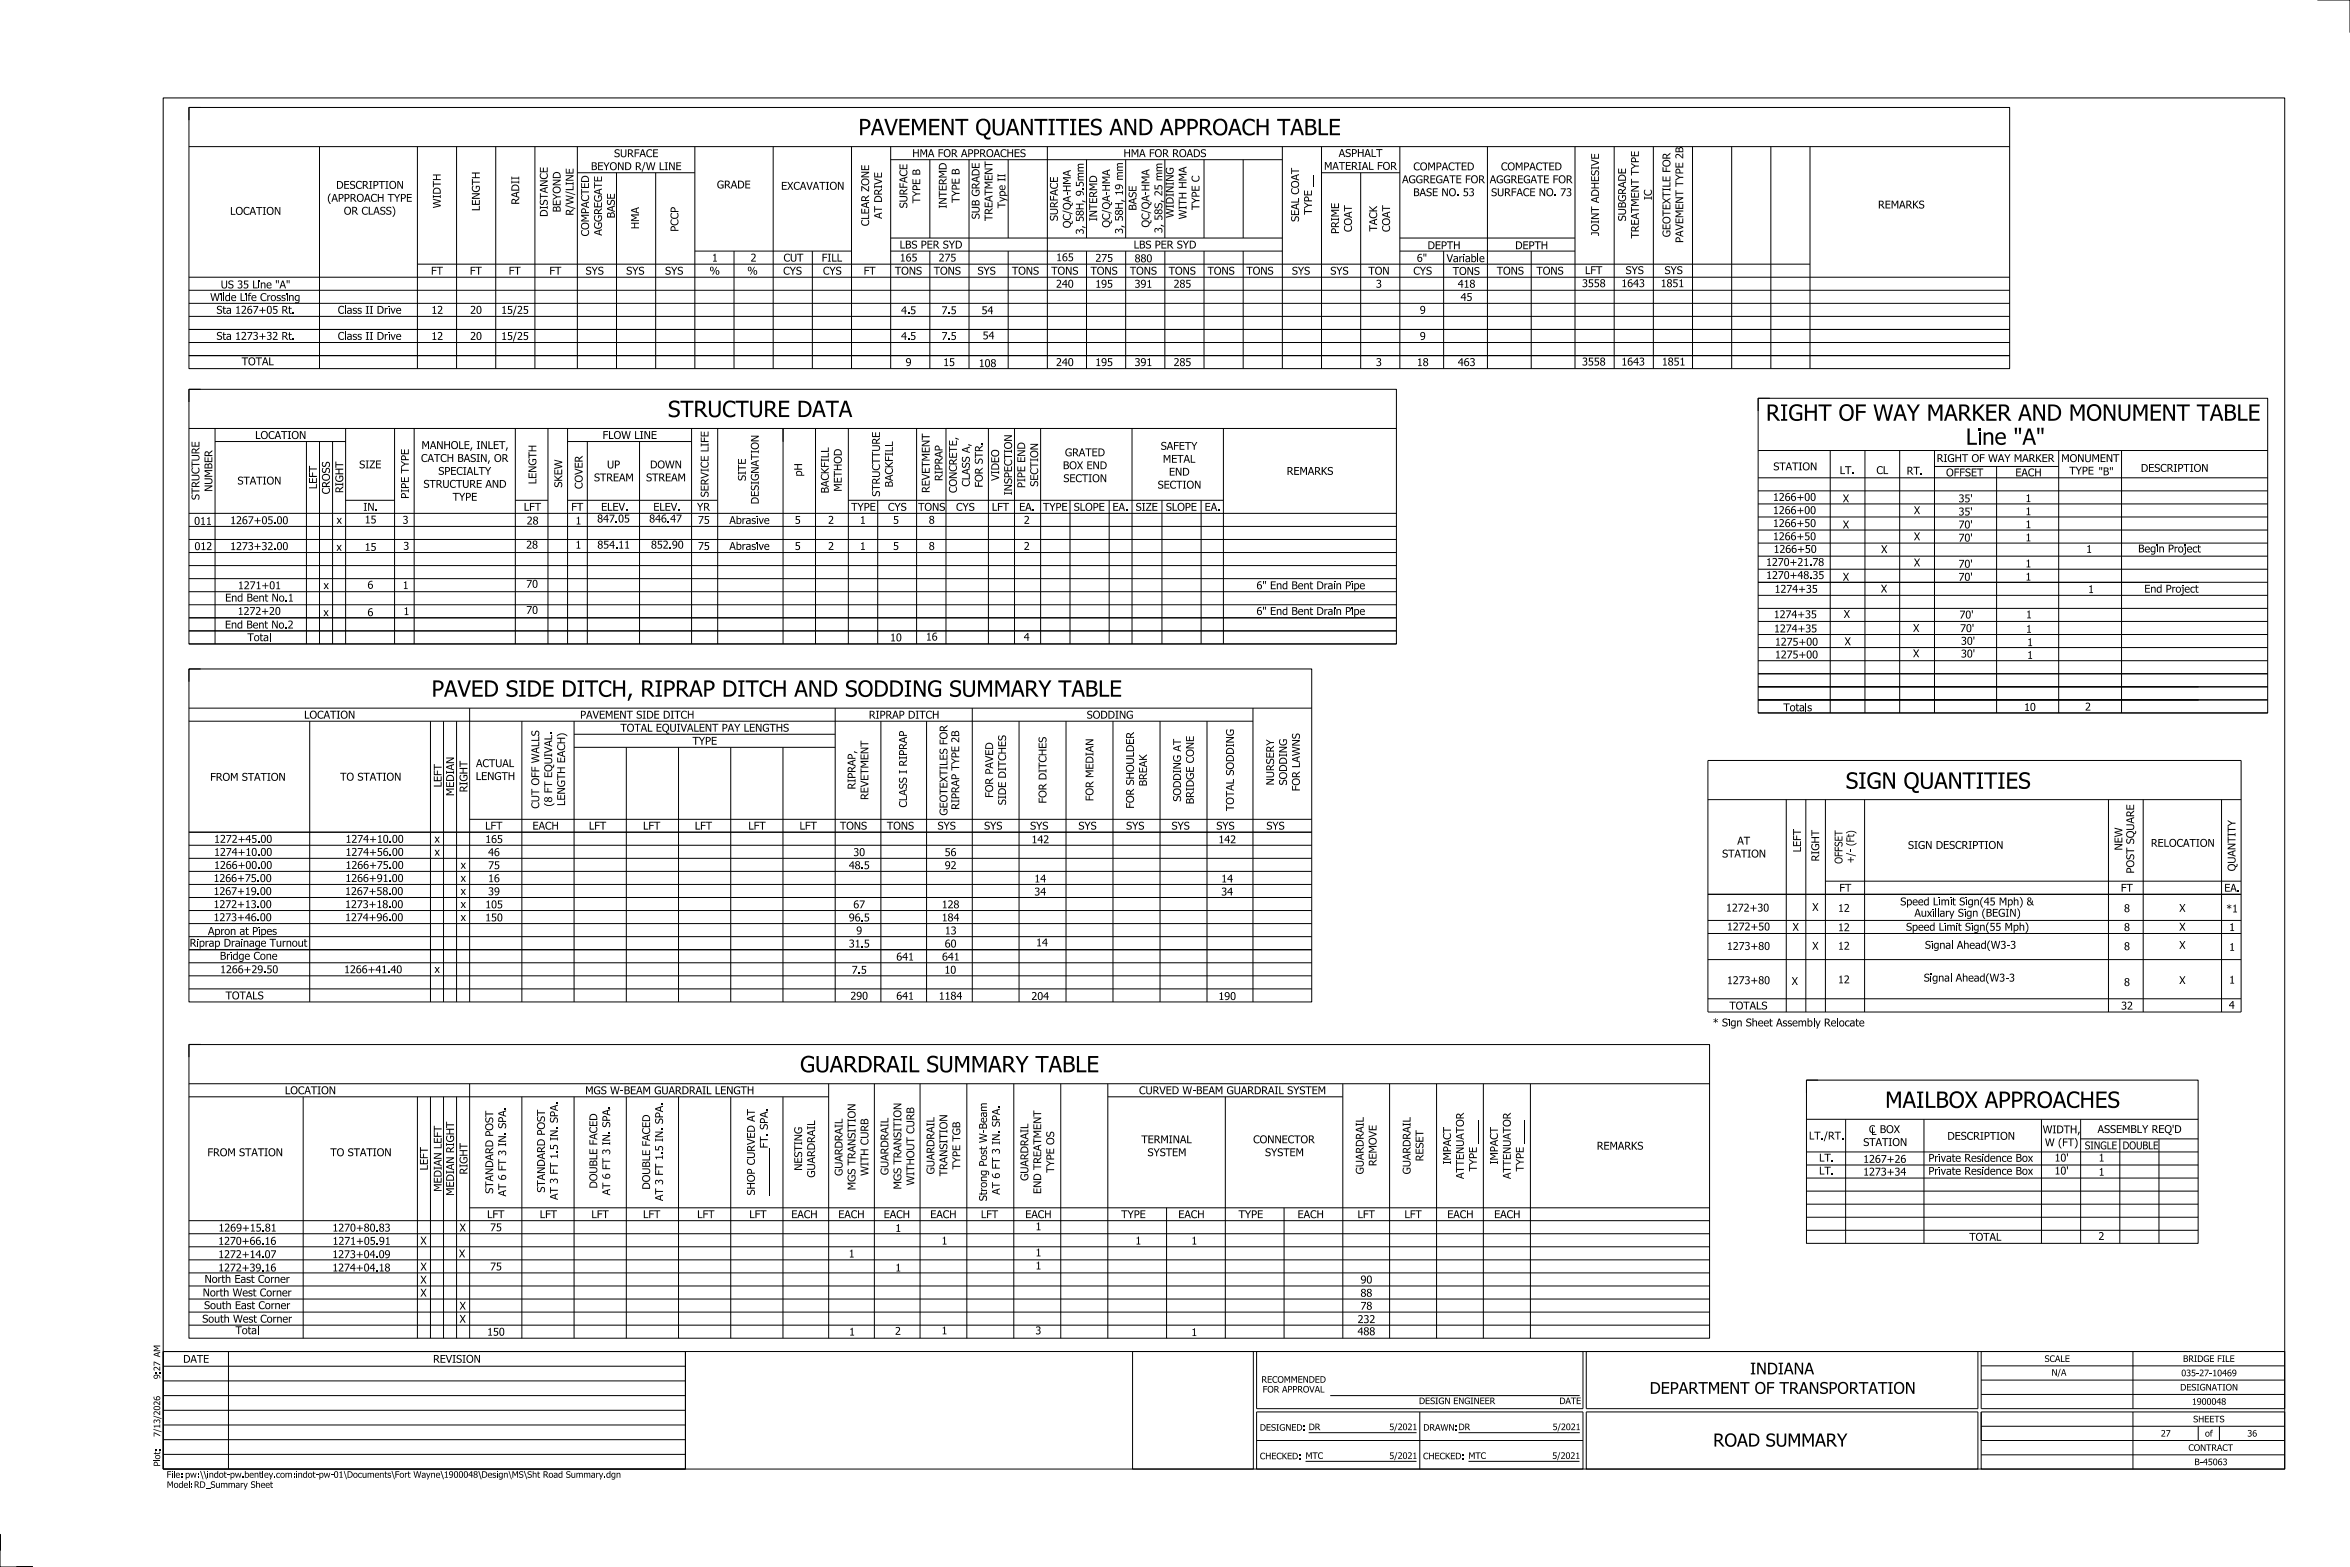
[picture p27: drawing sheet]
<svg xmlns="http://www.w3.org/2000/svg" width="914mm" height="610mm" viewBox="0 0 914 610" stroke-linecap="round" stroke-linejoin="round" font-family="sans-serif">
<defs><g id="words">
<g font-size="6.3">
<text x="334.1" y="52.6">PAVEMENT QUANTITIES AND APPROACH TABLE</text>
<text x="259.9" y="162.3">STRUCTURE DATA</text>
<text x="687.2" y="163.7">RIGHT OF WAY MARKER AND MONUMENT TABLE</text>
<text x="764.9" y="173">Line &quot;A&quot;</text>
<text x="168" y="271.1">PAVED SIDE DITCH, RIPRAP DITCH AND SODDING SUMMARY TABLE</text>
<text x="718.2" y="306.8">SIGN QUANTITIES</text>
<text x="311.3" y="417.1">GUARDRAIL SUMMARY TABLE</text>
<text x="733.6" y="431">MAILBOX APPROACHES</text>
</g>
<text font-size="5.1" x="666.6" y="562.8">ROAD SUMMARY</text>
<g font-size="4.6">
<text x="681" y="534.7">INDIANA</text>
<text x="641.9" y="542.2">DEPARTMENT OF TRANSPORTATION</text>
</g>
<g font-size="3">
<text x="238.9" y="61.1">SURFACE</text>
<text x="355" y="61.1">HMA FOR APPROACHES</text>
<text x="386.2" y="65.2" transform="rotate(-90 386.2 65.2)">T</text>
<text x="437.2" y="61.1">HMA FOR ROADS</text>
<text x="520.9" y="61.1">ASPHALT</text>
<text x="622.2" y="64.6" transform="rotate(-90 622.2 64.6)">VE</text>
<text x="202" y="70.1" transform="rotate(-90 202 70.1)">I</text>
<text x="213.1" y="69.9" transform="rotate(-90 213.1 69.9)">CE</text>
<text x="218.1" y="69.6" transform="rotate(-90 218.1 69.6)">D</text>
<text x="229.9" y="66.2">BEYOND R/W LINE</text>
<text x="338.2" y="66.5" transform="rotate(-90 338.2 66.5)">E</text>
<text x="343.2" y="71.9" transform="rotate(-90 343.2 71.9)">VE</text>
<text x="386.2" y="70.4" transform="rotate(-90 386.2 70.4)">EN</text>
<text x="391.2" y="69.1" transform="rotate(-90 391.2 69.1)">I</text>
<text x="426.9" y="71.1" transform="rotate(-90 426.9 71.1)">D</text>
<text x="447.2" y="71.6" transform="rotate(-90 447.2 71.6)">M</text>
<text x="447.2" y="68.4" transform="rotate(-90 447.2 68.4)">A</text>
<text x="456.7" y="70.7" transform="rotate(-90 456.7 70.7)">N</text>
<text x="456.7" y="67.9" transform="rotate(-90 456.7 67.9)">G</text>
<text x="515.2" y="66.1">MATERIAL FOR</text>
<text x="545.6" y="71.3">AGGREGATE FOR</text>
<text x="549.9" y="66.3">COMPACTED</text>
<text x="579.7" y="71.3">AGGREGATE FOR</text>
<text x="584" y="66.3">COMPACTED</text>
<text x="130.8" y="73.5">DESCRIPTION</text>
<text x="171.5" y="75.7" transform="rotate(-90 171.5 75.7)">DTH</text>
<text x="186.7" y="74.9" transform="rotate(-90 186.7 74.9)">GTH</text>
<text x="223.2" y="74.3" transform="rotate(-90 223.2 74.3)">L NE</text>
<text x="278.9" y="73.3">GRADE</text>
<text x="303.9" y="73.8">EXCAVATION</text>
<text x="416.6" y="74.7" transform="rotate(-90 416.6 74.7)">HMA</text>
<text x="421.7" y="72.8" transform="rotate(-90 421.7 72.8)">5</text>
<text x="431.9" y="74.5" transform="rotate(-90 431.9 74.5)">HMA</text>
<text x="447.2" y="74.4" transform="rotate(-90 447.2 74.4)">H</text>
<text x="456.7" y="75.1" transform="rotate(-90 456.7 75.1)">N</text>
<text x="456.7" y="72.3" transform="rotate(-90 456.7 72.3)">I</text>
<text x="549.9" y="76.3">BASE NO. 53</text>
<text x="580.2" y="76.3">SURFACE NO. 73</text>
<text x="642.7" y="77.8" transform="rotate(-90 642.7 77.8)">I</text>
<text x="642.7" y="76.3" transform="rotate(-90 642.7 76.3)">C</text>
<text x="650" y="72.9" transform="rotate(-90 650 72.9)">L</text>
<text x="89.5" y="83.6">LOCATION</text>
<text x="127.4" y="78.5">(APPROACH TYPE</text>
<text x="133.8" y="83.5">OR CLASS)</text>
<text x="171.5" y="81" transform="rotate(-90 171.5 81)">W I</text>
<text x="186.7" y="82.1" transform="rotate(-90 186.7 82.1)">LEN</text>
<text x="202" y="79.6" transform="rotate(-90 202 79.6)">RADI</text>
<text x="213.1" y="80" transform="rotate(-90 213.1 80)">STAN</text>
<text x="218.1" y="82.6" transform="rotate(-90 218.1 82.6)">BEYON</text>
<text x="223.2" y="83.9" transform="rotate(-90 223.2 83.9)">R/</text>
<text x="248.6" y="83.1" transform="rotate(-90 248.6 83.1)">A</text>
<text x="353" y="81.1" transform="rotate(-90 353 81.1)">SURFACE</text>
<text x="358.1" y="79.1" transform="rotate(-90 358.1 79.1)">TYPE B</text>
<text x="368.3" y="81.2" transform="rotate(-90 368.3 81.2)">I</text>
<text x="368.3" y="79.6" transform="rotate(-90 368.3 79.6)">NTERMD</text>
<text x="373.4" y="78.9" transform="rotate(-90 373.4 78.9)">TYPE B</text>
<text x="391.2" y="81" transform="rotate(-90 391.2 81)">TypeI</text>
<text x="416.6" y="81.7" transform="rotate(-90 416.6 81.7)">QA-</text>
<text x="421.7" y="78.9" transform="rotate(-90 421.7 78.9)">,9.mm</text>
<text x="426.9" y="81.7" transform="rotate(-90 426.9 81.7)">TERM</text>
<text x="431.9" y="81.5" transform="rotate(-90 431.9 81.5)">QA-</text>
<text x="436.9" y="78.7" transform="rotate(-90 436.9 78.7)">,19 mm</text>
<text x="442.2" y="81.9" transform="rotate(-90 442.2 81.9)">BASE</text>
<text x="447.2" y="81.4" transform="rotate(-90 447.2 81.4)">QA-</text>
<text x="456.7" y="79.5" transform="rotate(-90 456.7 79.5)">DI</text>
<text x="461.7" y="80" transform="rotate(-90 461.7 80)">TH HMA</text>
<text x="466.7" y="81.7" transform="rotate(-90 466.7 81.7)">TYPE C</text>
<text x="510.5" y="83.5" transform="rotate(-90 510.5 83.5)">TYPE __</text>
<text x="521" y="81.3" transform="rotate(-90 521 81.3)">E</text>
<text x="730.8" y="81.1">REMARKS</text>
<text x="213.1" y="84.4" transform="rotate(-90 213.1 84.4)">DI</text>
<text x="239.2" y="84.9" transform="rotate(-90 239.2 84.9)">BASE</text>
<text x="248.6" y="89.2" transform="rotate(-90 248.6 89.2)">H</text>
<text x="248.6" y="86.3" transform="rotate(-90 248.6 86.3)">M</text>
<text x="338.2" y="88" transform="rotate(-90 338.2 88)">CLEAR ZON</text>
<text x="343.2" y="85.1" transform="rotate(-90 343.2 85.1)">AT DRI</text>
<text x="381.2" y="85.3" transform="rotate(-90 381.2 85.3)">SUB GRADE</text>
<text x="386.2" y="86" transform="rotate(-90 386.2 86)">TREATM</text>
<text x="411.6" y="86" transform="rotate(-90 411.6 86)">SURFACE</text>
<text x="416.6" y="88.8" transform="rotate(-90 416.6 88.8)">QC/</text>
<text x="426.9" y="86.1" transform="rotate(-90 426.9 86.1)">I</text>
<text x="426.9" y="84.5" transform="rotate(-90 426.9 84.5)">N</text>
<text x="431.9" y="88.6" transform="rotate(-90 431.9 88.6)">QC/</text>
<text x="447.2" y="88.5" transform="rotate(-90 447.2 88.5)">QC/</text>
<text x="456.7" y="84.8" transform="rotate(-90 456.7 84.8)">W I</text>
<text x="461.7" y="85.3" transform="rotate(-90 461.7 85.3)">W I</text>
<text x="505.4" y="86.3" transform="rotate(-90 505.4 86.3)">SEALCOAT</text>
<text x="521" y="84.5" transform="rotate(-90 521 84.5)">M</text>
<text x="622.2" y="85.5" transform="rotate(-90 622.2 85.5)">NT ADHESI</text>
<text x="632.7" y="86.1" transform="rotate(-90 632.7 86.1)">SUBGRADE</text>
<text x="229.2" y="92" transform="rotate(-90 229.2 92)">COMPACTED</text>
<text x="234.2" y="91.7" transform="rotate(-90 234.2 91.7)">AGGREGATE</text>
<text x="264" y="90.1" transform="rotate(-90 264 90.1)">PCCP</text>
<text x="421.7" y="91.2" transform="rotate(-90 421.7 91.2)">3,58H</text>
<text x="436.9" y="91" transform="rotate(-90 436.9 91)">3,58H</text>
<text x="452.3" y="90.7" transform="rotate(-90 452.3 90.7)">3,58S,25 mm</text>
<text x="521" y="91" transform="rotate(-90 521 91)">PRI</text>
<text x="526" y="90.3" transform="rotate(-90 526 90.3)">COAT</text>
<text x="535.8" y="90.1" transform="rotate(-90 535.8 90.1)">TACK</text>
<text x="540.9" y="90.3" transform="rotate(-90 540.9 90.3)">COAT</text>
<text x="622.2" y="91.8" transform="rotate(-90 622.2 91.8)">JOI</text>
<text x="637.7" y="92.8" transform="rotate(-90 637.7 92.8)">TREATMENT TYPE</text>
<text x="650" y="92.3" transform="rotate(-90 650 92.3)">GEOTEXTI E FOR</text>
<text x="655" y="94.5" transform="rotate(-90 655 94.5)">PAVEMENT TYPE 2B</text>
<text x="277" y="101.8">1</text>
<text x="292" y="101.8">2</text>
<text x="304.9" y="101.8">CUT</text>
<text x="319.7" y="101.8">FILL</text>
<text x="350.1" y="96.7">LBS PER SYD</text>
<text x="350.1" y="101.7">165</text>
<text x="365.2" y="101.8">275</text>
<text x="410.9" y="101.6">165</text>
<text x="426.2" y="101.9">275</text>
<text x="441.1" y="96.7">LBS PER SYD</text>
<text x="551.3" y="101.8">6&quot;</text>
<text x="555.5" y="96.9">DEPTH</text>
<text x="562.9" y="102">Variable</text>
<text x="589.6" y="96.9">DEPTH</text>
<text x="167.7" y="106.8">FT</text>
<text x="182.8" y="106.8">FT</text>
<text x="197.9" y="106.8">FT</text>
<text x="213.8" y="106.8">FT</text>
<text x="227.9" y="106.8">SYS</text>
<text x="243.7" y="106.8">SYS</text>
<text x="258.8" y="106.8">SYS</text>
<text x="304.8" y="106.8">CYS</text>
<text x="320.2" y="106.8">CYS</text>
<text x="336.1" y="106.8">FT</text>
<text x="348.2" y="106.8">TONS</text>
<text x="363.3" y="106.8">TONS</text>
<text x="380.4" y="106.8">SYS</text>
<text x="393.7" y="106.8">TONS</text>
<text x="409" y="106.8">TONS</text>
<text x="424.3" y="106.8">TONS</text>
<text x="439.6" y="106.8">TONS</text>
<text x="441.5" y="102">880</text>
<text x="454.7" y="106.8">TONS</text>
<text x="469.9" y="106.8">TONS</text>
<text x="485" y="106.8">TONS</text>
<text x="502.7" y="106.8">SYS</text>
<text x="517.6" y="106.8">SYS</text>
<text x="532.5" y="106.8">TON</text>
<text x="549.9" y="106.8">CYS</text>
<text x="565.3" y="106.9">TONS</text>
<text x="582.4" y="106.8">TONS</text>
<text x="597.9" y="106.8">TONS</text>
<text x="616.7" y="106.6">LFT</text>
<text x="632.5" y="106.6">SYS</text>
<text x="647.7" y="106.6">SYS</text>
<text x="85.9" y="112.2">US 35 Line &quot;A&quot;</text>
<text x="410.9" y="111.9">240</text>
<text x="426.2" y="111.9">195</text>
<text x="441.5" y="111.9">391</text>
<text x="456.7" y="111.9">285</text>
<text x="535.4" y="111.9">3</text>
<text x="567.2" y="111.9">418</text>
<text x="615.6" y="111.7">3558</text>
<text x="630.9" y="111.7">1643</text>
<text x="646.2" y="111.7">1851</text>
<text x="81.8" y="117.1">Wilde Life Crossing</text>
<text x="568.3" y="117.1">45</text>
<text x="84.2" y="122.1">Sta 1267+05 Rt.</text>
<text x="131.4" y="122.1">Class II Drive</text>
<text x="167.8" y="122.1">12</text>
<text x="182.9" y="122.1">20</text>
<text x="195" y="122.1">15/25</text>
<text x="350.6" y="122.2">4.5</text>
<text x="366.4" y="122.2">7.5</text>
<text x="381.9" y="122.2">54</text>
<text x="84.2" y="132.2">Sta 1273+32 Rt.</text>
<text x="131.4" y="132.2">Class II Drive</text>
<text x="167.8" y="132.2">12</text>
<text x="182.9" y="132.2">20</text>
<text x="195" y="132.2">15/25</text>
<text x="350.6" y="132.2">4.5</text>
<text x="366.4" y="132.2">7.5</text>
<text x="382.4" y="132">54</text>
<text x="94.1" y="142.1">TOTAL</text>
<text x="367" y="142.4">15</text>
<text x="380.8" y="142.8">108</text>
<text x="410.9" y="142.4">240</text>
<text x="426.2" y="142.4">195</text>
<text x="441.5" y="142.4">391</text>
<text x="456.7" y="142.4">285</text>
<text x="535.4" y="142.4">3</text>
<text x="551.3" y="142.4">18</text>
<text x="567.3" y="142.4">463</text>
<text x="615.6" y="142.2">3558</text>
<text x="630.9" y="142.2">1643</text>
<text x="646.6" y="142.2">1851</text>
<text x="99.3" y="170.8">LOCATION</text>
<text x="234.5" y="170.8">FLOW LINE</text>
<text x="275.7" y="172.3" transform="rotate(-90 275.7 172.3)">F</text>
<text x="361.7" y="171.1" transform="rotate(-90 361.7 171.1)">T</text>
<text x="163.8" y="179.7">CATCH BASIN, OR</text>
<text x="164" y="174.7">MANHOLE, INLET,</text>
<text x="295.2" y="175" transform="rotate(-90 295.2 175)">ON</text>
<text x="322.5" y="178.2" transform="rotate(-90 322.5 178.2)">L</text>
<text x="347.4" y="175.9" transform="rotate(-90 347.4 175.9)">L</text>
<text x="361.7" y="176.3" transform="rotate(-90 361.7 176.3)">EN</text>
<text x="393.8" y="174.8" transform="rotate(-90 393.8 174.8)">ON</text>
<text x="398.9" y="174.9" transform="rotate(-90 398.9 174.9)">D</text>
<text x="403.9" y="178.1" transform="rotate(-90 403.9 178.1)">ON</text>
<text x="414.4" y="177.5">GRATED</text>
<text x="451.7" y="175">SAFETY</text>
<text x="753.6" y="179.7">RIGHT OF WAY MARKER</text>
<text x="802.1" y="179.7">MONUMENT</text>
<text x="133.6" y="182" transform="rotate(-90 133.6 182)">T</text>
<text x="139.8" y="182.2">SIZE</text>
<text x="170.6" y="184.7">SPECIALTY</text>
<text x="208.7" y="181.1" transform="rotate(-90 208.7 181.1)">GTH</text>
<text x="236.2" y="182.2">UP</text>
<text x="252.9" y="182.2">DOWN</text>
<text x="275.7" y="182.1" transform="rotate(-90 275.7 182.1)">CE LI E</text>
<text x="290.2" y="183.2" transform="rotate(-90 290.2 183.2)">TE</text>
<text x="312.1" y="185.4" transform="rotate(-90 312.1 185.4)">pH</text>
<text x="327.5" y="180.4" transform="rotate(-90 327.5 180.4)">OD</text>
<text x="366.8" y="183" transform="rotate(-90 366.8 183)">PRAP</text>
<text x="388.7" y="183" transform="rotate(-90 388.7 183)">DEO</text>
<text x="398.9" y="186" transform="rotate(-90 398.9 186)">PE EN</text>
<text x="413.6" y="182.5">BOX END</text>
<text x="452.5" y="180">METAL</text>
<text x="454.9" y="185">END</text>
<text x="500.7" y="184.7">REMARKS</text>
<text x="689.3" y="183">STATION</text>
<text x="715.8" y="184.4">LT.</text>
<text x="730.1" y="184.4">CL</text>
<text x="741.9" y="184.6">RT.</text>
<text x="757.2" y="185.3">OFFSET</text>
<text x="784.2" y="185.3">EACH</text>
<text x="805.2" y="184.6">TYPE &quot;B&quot;</text>
<text x="833" y="183.6">DESCRIPTION</text>
<text x="82.6" y="191.3" transform="rotate(-90 82.6 191.3)">NUMBER</text>
<text x="92.4" y="188.5">STATION</text>
<text x="123.3" y="190.3" transform="rotate(-90 123.3 190.3)">LEFT</text>
<text x="133.6" y="191.8" transform="rotate(-90 133.6 191.8)">RI</text>
<text x="133.6" y="187.6" transform="rotate(-90 133.6 187.6)">GH</text>
<text x="159.1" y="190.2" transform="rotate(-90 159.1 190.2)">PE TYPE</text>
<text x="164.8" y="189.8">STRUCTURE AND</text>
<text x="208.7" y="188.4" transform="rotate(-90 208.7 188.4)">LEN</text>
<text x="218.7" y="189.7" transform="rotate(-90 218.7 189.7)">SKEW</text>
<text x="226.7" y="190.2" transform="rotate(-90 226.7 190.2)">COVER</text>
<text x="231.1" y="187.3">STREAM</text>
<text x="251.4" y="187.3">STREAM</text>
<text x="290.2" y="187.1" transform="rotate(-90 290.2 187.1)">SI</text>
<text x="295.2" y="187.1" transform="rotate(-90 295.2 187.1)">GNATI</text>
<text x="322.5" y="191.9" transform="rotate(-90 322.5 191.9)">BACKFI L</text>
<text x="327.5" y="191.3" transform="rotate(-90 327.5 191.3)">M</text>
<text x="327.5" y="188" transform="rotate(-90 327.5 188)">ETH</text>
<text x="347.4" y="189.6" transform="rotate(-90 347.4 189.6)">BACKFI L</text>
<text x="361.7" y="191.8" transform="rotate(-90 361.7 191.8)">REVETM</text>
<text x="366.8" y="187.1" transform="rotate(-90 366.8 187.1)">RI</text>
<text x="372.3" y="191.8" transform="rotate(-90 372.3 191.8)">CONCRETE,</text>
<text x="377.4" y="189.3" transform="rotate(-90 377.4 189.3)">CLASS A,</text>
<text x="382.4" y="189.7" transform="rotate(-90 382.4 189.7)">FOR STR.</text>
<text x="388.7" y="187.1" transform="rotate(-90 388.7 187.1)">VI</text>
<text x="393.8" y="191.1" transform="rotate(-90 393.8 191.1)">NSPECTI</text>
<text x="398.9" y="189.9" transform="rotate(-90 398.9 189.9)">PI</text>
<text x="403.9" y="189.3" transform="rotate(-90 403.9 189.3)">SECTI</text>
<text x="413.8" y="187.6">SECTION</text>
<text x="450.5" y="190.1">SECTION</text>
<text x="77.6" y="194.5" transform="rotate(-90 77.6 194.5)">STRUCTURE</text>
<text x="128.3" y="192.3" transform="rotate(-90 128.3 192.3)">CROSS</text>
<text x="159.1" y="194" transform="rotate(-90 159.1 194)">PI</text>
<text x="176.1" y="194.8">TYPE</text>
<text x="275.7" y="193.5" transform="rotate(-90 275.7 193.5)">SERVI</text>
<text x="295.2" y="196.2" transform="rotate(-90 295.2 196.2)">DESI</text>
<text x="342.4" y="193.2" transform="rotate(-90 342.4 193.2)">STRUCTTURE</text>
<text x="393.8" y="192.7" transform="rotate(-90 393.8 192.7)">I</text>
<text x="689.9" y="194.9">1266+00</text>
<text x="717.1" y="195.4">X</text>
<text x="762.1" y="195.4">35'</text>
<text x="788.1" y="195.3">1</text>
<text x="89.6" y="203.9">1267+05.00</text>
<text x="131" y="203.8">x</text>
<text x="141.4" y="198.7">IN.</text>
<text x="141.9" y="203.6">15</text>
<text x="156.6" y="203.8">3</text>
<text x="203.8" y="198.7">LFT</text>
<text x="222.3" y="198.7">FT</text>
<text x="232.4" y="203.3">847.05</text>
<text x="233.9" y="198.7">ELEV.</text>
<text x="252.6" y="203.3">846.47</text>
<text x="254.2" y="198.7">ELEV.</text>
<text x="271.2" y="198.7">YR</text>
<text x="271.6" y="203.8">75</text>
<text x="283.8" y="203.9">Abrasive</text>
<text x="309.3" y="203.8">5</text>
<text x="331.2" y="198.7">TYPE</text>
<text x="334.6" y="203.8">1</text>
<text x="345.5" y="198.7">CYS</text>
<text x="347.5" y="203.8">5</text>
<text x="357.2" y="198.7">TONS</text>
<text x="372" y="198.7">CYS</text>
<text x="385.9" y="198.7">LFT</text>
<text x="396.6" y="198.7">EA.</text>
<text x="405.8" y="198.7">TYPE</text>
<text x="417.8" y="198.7">SLOPE</text>
<text x="432.9" y="198.7">EA.</text>
<text x="441.9" y="198.7">SIZE</text>
<text x="453.6" y="198.7">SLOPE</text>
<text x="468.7" y="198.7">EA.</text>
<text x="689.9" y="200">1266+00</text>
<text x="744.7" y="200">X</text>
<text x="762.1" y="200.5">35'</text>
<text x="788.1" y="200.4">1</text>
<text x="75.6" y="204.2">011</text>
<text x="205" y="204.1">28</text>
<text x="223.9" y="204.1">1</text>
<text x="689.9" y="205">1266+50</text>
<text x="717.1" y="205.6">X</text>
<text x="762.1" y="205.6">70'</text>
<text x="788.1" y="205.5">1</text>
<text x="75.7" y="214">012</text>
<text x="89.6" y="214">1273+32.00</text>
<text x="130.9" y="214.3">x</text>
<text x="141.9" y="214.3">15</text>
<text x="156.9" y="213.9">3</text>
<text x="204.8" y="213.4">28</text>
<text x="223.9" y="213.4">1</text>
<text x="232.4" y="213.4">854.11</text>
<text x="253.3" y="213.4">852.90</text>
<text x="271.6" y="213.9">75</text>
<text x="283.8" y="213.9">Abrasive</text>
<text x="309.3" y="213.9">5</text>
<text x="334.6" y="213.9">1</text>
<text x="347.5" y="213.9">5</text>
<text x="689.9" y="210.1">1266+50</text>
<text x="690.1" y="215.1">1266+50</text>
<text x="731.9" y="215.2">X</text>
<text x="744.7" y="210.2">X</text>
<text x="762.1" y="210.7">70'</text>
<text x="788.1" y="210.6">1</text>
<text x="811.7" y="215.1">1</text>
<text x="832" y="214.9">Begin Project</text>
<text x="687.2" y="220.2">1270+21.78</text>
<text x="744.7" y="220.3">X</text>
<text x="762.1" y="220.9">70'</text>
<text x="788.1" y="220.7">1</text>
<text x="687.2" y="225.2">1270+48.35</text>
<text x="717.1" y="225.9">X</text>
<text x="762.1" y="225.9">70'</text>
<text x="788.1" y="225.9">1</text>
<text x="92.6" y="229.2">1271+01</text>
<text x="125.9" y="229.2">x</text>
<text x="156.7" y="229.2">1</text>
<text x="204.8" y="228.7">70</text>
<text x="488.9" y="229.2">6&quot; End Bent Drain Pipe</text>
<text x="690.5" y="230.6">1274+35</text>
<text x="731.9" y="230.5">X</text>
<text x="812.5" y="230.7">1</text>
<text x="834.4" y="230.6">End Project</text>
<text x="87.6" y="234">End Bent No.1</text>
<text x="92.5" y="239.2">1272+20</text>
<text x="125.8" y="239.7">x</text>
<text x="157" y="239.3">1</text>
<text x="204.8" y="238.8">70</text>
<text x="488.9" y="239.2">6&quot; End Bent Drain Pipe</text>
<text x="87.5" y="244.5">End Bent No.2</text>
<text x="690.2" y="240.5">1274+35</text>
<text x="717.4" y="240.4">X</text>
<text x="744.4" y="245.8">X</text>
<text x="762.4" y="240.6">70'</text>
<text x="762.7" y="245.9">70'</text>
<text x="788.3" y="240.5">1</text>
<text x="96.3" y="249.4">Total</text>
<text x="346.3" y="249.5">10</text>
<text x="360.3" y="249.2">16</text>
<text x="398.3" y="249.3">4</text>
<text x="690.3" y="246">1274+35</text>
<text x="690.6" y="251.2">1275+00</text>
<text x="717.7" y="251">X</text>
<text x="763" y="250.8">30'</text>
<text x="788.3" y="246.2">1</text>
<text x="788.8" y="251.4">1</text>
<text x="690.6" y="256.1">1275+00</text>
<text x="744.4" y="255.7">X</text>
<text x="763" y="255.8">30'</text>
<text x="788.8" y="256.3">1</text>
<text x="118.3" y="279.6">LOCATION</text>
<text x="225.7" y="279.6">PAVEMENT SIDE DITCH</text>
<text x="338.1" y="279.6">RIPRAP DITCH</text>
<text x="422.8" y="279.6">SODDING</text>
<text x="693.9" y="276.7">Totals</text>
<text x="787.6" y="276.6">10</text>
<text x="811.3" y="276.4">2</text>
<text x="241.4" y="284.6">TOTAL EQUIVALENT PAY LENGTHS</text>
<text x="480.1" y="286.4" transform="rotate(-90 480.1 286.4)">G</text>
<text x="214.8" y="293" transform="rotate(-90 214.8 293)">VAL.</text>
<text x="269.5" y="289.7">TYPE</text>
<text x="425.5" y="292.6" transform="rotate(-90 425.5 292.6)">AN</text>
<text x="480.1" y="289.2" transform="rotate(-90 480.1 289.2)">N</text>
<text x="500.8" y="293" transform="rotate(-90 500.8 293)">N</text>
<text x="500.8" y="290.2" transform="rotate(-90 500.8 290.2)">G</text>
<text x="176.7" y="299.7" transform="rotate(-90 176.7 299.7)">AN</text>
<text x="181.9" y="298.4" transform="rotate(-90 181.9 298.4)">T</text>
<text x="185.2" y="298.4">ACTUAL</text>
<text x="219.9" y="296.9" transform="rotate(-90 219.9 296.9)">EACH</text>
<text x="352.9" y="294" transform="rotate(-90 352.9 294)">PRAP</text>
<text x="368.7" y="297.9" transform="rotate(-90 368.7 297.9)">L</text>
<text x="391.4" y="298.4" transform="rotate(-90 391.4 298.4)">TCHES</text>
<text x="407.2" y="299.1" transform="rotate(-90 407.2 299.1)">TCHES</text>
<text x="459.5" y="299.3" transform="rotate(-90 459.5 299.3)">N</text>
<text x="459.5" y="296.5" transform="rotate(-90 459.5 296.5)">G AT</text>
<text x="81.8" y="303.7">FROM STATION</text>
<text x="132.4" y="303.7">TO STATION</text>
<text x="181.9" y="304.1" transform="rotate(-90 181.9 304.1)">GH</text>
<text x="185.1" y="303.4">LENGTH</text>
<text x="332.9" y="303" transform="rotate(-90 332.9 303)">PRAP,</text>
<text x="441.2" y="300.4" transform="rotate(-90 441.2 300.4)">OULDER</text>
<text x="446.3" y="305.9" transform="rotate(-90 446.3 305.9)">BREAK</text>
<text x="495.7" y="305.5" transform="rotate(-90 495.7 305.5)">NURSERY</text>
<text x="500.8" y="305.6" transform="rotate(-90 500.8 305.6)">SODDI</text>
<text x="171.8" y="306.3" transform="rotate(-90 171.8 306.3)">LEFT</text>
<text x="176.7" y="309.7" transform="rotate(-90 176.7 309.7)">M</text>
<text x="176.7" y="306.5" transform="rotate(-90 176.7 306.5)">EDI</text>
<text x="181.9" y="308.2" transform="rotate(-90 181.9 308.2)">RI</text>
<text x="219.9" y="306.3" transform="rotate(-90 219.9 306.3)">GTH</text>
<text x="332.9" y="307.1" transform="rotate(-90 332.9 307.1)">RI</text>
<text x="337.9" y="311.2" transform="rotate(-90 337.9 311.2)">REVETMENT</text>
<text x="373.2" y="310.8" transform="rotate(-90 373.2 310.8)">PRAP TYPE 2B</text>
<text x="386.4" y="310.4" transform="rotate(-90 386.4 310.4)">FOR PAVED</text>
<text x="391.4" y="309.3" transform="rotate(-90 391.4 309.3)">DE DI</text>
<text x="425.5" y="311.7" transform="rotate(-90 425.5 311.7)">FOR MEDI</text>
<text x="459.5" y="311.9" transform="rotate(-90 459.5 311.9)">SODDI</text>
<text x="464.6" y="306.2" transform="rotate(-90 464.6 306.2)">DGE CONE</text>
<text x="505.8" y="307.8" transform="rotate(-90 505.8 307.8)">FOR LAW NS</text>
<text x="209.8" y="314.6" transform="rotate(-90 209.8 314.6)">CUT OFFW ALLS</text>
<text x="214.8" y="313.8" transform="rotate(-90 214.8 313.8)">(</text>
<text x="214.8" y="312.2" transform="rotate(-90 214.8 312.2)">8 FT EQUI</text>
<text x="219.9" y="313.5" transform="rotate(-90 219.9 313.5)">LEN</text>
<text x="352.9" y="314.2" transform="rotate(-90 352.9 314.2)">CLASS IRI</text>
<text x="368.7" y="317.3" transform="rotate(-90 368.7 317.3)">GEOTEXTI ES FOR</text>
<text x="373.2" y="315" transform="rotate(-90 373.2 315)">RI</text>
<text x="391.4" y="313.2" transform="rotate(-90 391.4 313.2)">SI</text>
<text x="407.2" y="312.6" transform="rotate(-90 407.2 312.6)">FOR DI</text>
<text x="441.2" y="314.6" transform="rotate(-90 441.2 314.6)">FOR SH</text>
<text x="464.6" y="312.9" transform="rotate(-90 464.6 312.9)">BRI</text>
<text x="480.1" y="315.5" transform="rotate(-90 480.1 315.5)">TOTALSODDI</text>
<text x="188.8" y="322.7">LFT</text>
<text x="207.2" y="322.7">EACH</text>
<text x="229.1" y="322.7">LFT</text>
<text x="250.2" y="322.7">LFT</text>
<text x="270.4" y="322.7">LFT</text>
<text x="291.2" y="322.7">LFT</text>
<text x="311.1" y="322.7">LFT</text>
<text x="326.8" y="322.7">TONS</text>
<text x="345.1" y="322.7">TONS</text>
<text x="364.8" y="322.7">SYS</text>
<text x="382.9" y="322.7">SYS</text>
<text x="400.8" y="322.7">SYS</text>
<text x="419.6" y="322.7">SYS</text>
<text x="438.2" y="322.7">SYS</text>
<text x="455.8" y="322.7">SYS</text>
<text x="473.3" y="322.7">SYS</text>
<text x="492.8" y="322.7">SYS</text>
<text x="869.9" y="323.9" transform="rotate(-90 869.9 323.9)">TY</text>
<text x="83.3" y="327.9">1272+45.00</text>
<text x="134.4" y="327.9">1274+10.00</text>
<text x="169.1" y="327.8">x</text>
<text x="188.8" y="328">165</text>
<text x="401.4" y="328.1">142</text>
<text x="474.1" y="328.1">142</text>
<text x="676" y="328.6">AT</text>
<text x="836.9" y="329.4">RELOCATION</text>
<text x="83.3" y="333">1274+10.00</text>
<text x="134.4" y="333">1274+56.00</text>
<text x="169.1" y="332.9">x</text>
<text x="189.9" y="333">46</text>
<text x="332" y="333">30</text>
<text x="367.6" y="333">56</text>
<text x="670.1" y="333.6">STATION</text>
<text x="700.8" y="331.6" transform="rotate(-90 700.8 331.6)">LEFT</text>
<text x="707.9" y="335.1" transform="rotate(-90 707.9 335.1)">RI</text>
<text x="707.9" y="330.9" transform="rotate(-90 707.9 330.9)">GHT</text>
<text x="742.4" y="330.2">SIGN DESCRIPTION</text>
<text x="825.8" y="330.9" transform="rotate(-90 825.8 330.9)">NEW</text>
<text x="83.3" y="338">1266+00.00</text>
<text x="134.4" y="338">1266+75.00</text>
<text x="179.2" y="338">x</text>
<text x="190" y="338.1">75</text>
<text x="330.3" y="338.1">48.5</text>
<text x="367.6" y="338.1">92</text>
<text x="830.4" y="339.8" transform="rotate(-90 830.4 339.8)">POST SQUARE</text>
<text x="869.9" y="338.9" transform="rotate(-90 869.9 338.9)">QUANTI</text>
<text x="83.1" y="343.1">1266+75.00</text>
<text x="134.4" y="343.1">1266+91.00</text>
<text x="179.2" y="343">x</text>
<text x="189.9" y="343.2">16</text>
<text x="402.5" y="343.3">14</text>
<text x="475.2" y="343.3">14</text>
<text x="715.7" y="346.9">FT</text>
<text x="825.2" y="346.9">FT</text>
<text x="865.5" y="346.9">EA.</text>
<text x="83.1" y="348.2">1267+19.00</text>
<text x="83.1" y="353.3">1272+13.00</text>
<text x="134.3" y="348.2">1267+58.00</text>
<text x="134.3" y="353.3">1273+18.00</text>
<text x="179.2" y="348.1">x</text>
<text x="179.2" y="353.2">x</text>
<text x="188.8" y="353.4">105</text>
<text x="189.9" y="348.3">39</text>
<text x="366.4" y="353.4">128</text>
<text x="402.5" y="348.4">34</text>
<text x="475.2" y="348.4">34</text>
<text x="739.4" y="352.2">Speed Limit Sign(45 Mph) &amp;</text>
<text x="83.1" y="358.4">1273+46.00</text>
<text x="134.3" y="358.4">1274+96.00</text>
<text x="179.2" y="358.3">x</text>
<text x="188.8" y="358.4">150</text>
<text x="330.3" y="358.4">96.5</text>
<text x="366.4" y="358.4">184</text>
<text x="671.6" y="354.6">1272+30</text>
<text x="705.2" y="354.4">X</text>
<text x="715.2" y="354.8">12</text>
<text x="744.9" y="356.6">Auxillary Sign (BEGIN)</text>
<text x="848" y="354.7">X</text>
<text x="80.9" y="363.7">Apron at Pipes</text>
<text x="367.6" y="363.5">13</text>
<text x="672" y="362">1272+50</text>
<text x="697.5" y="362.1">X</text>
<text x="715.2" y="362.3">12</text>
<text x="741.7" y="362.1">Speed Limit Sign(55 Mph)</text>
<text x="826.5" y="362.2">8</text>
<text x="848" y="362">X</text>
<text x="867.4" y="362.2">1</text>
<text x="73.8" y="368.3">Riprap Drainage Turnout</text>
<text x="330.3" y="368.6">31.5</text>
<text x="367.6" y="368.6">60</text>
<text x="403.2" y="368.1">14</text>
<text x="672" y="369.5">1273+80</text>
<text x="705.2" y="369.5">X</text>
<text x="715.2" y="369.5">12</text>
<text x="749" y="369.1">Signal Ahead(W3-3</text>
<text x="826.5" y="369.6">8</text>
<text x="848" y="369.1">X</text>
<text x="867.4" y="369.9">1</text>
<text x="85.5" y="373.4">Bridge Cone</text>
<text x="348.8" y="373.7">641</text>
<text x="366.5" y="373.7">641</text>
<text x="85.6" y="378.6">1266+29.50</text>
<text x="133.9" y="378.6">1266+41.40</text>
<text x="169.1" y="378.5">x</text>
<text x="331.4" y="378.8">7.5</text>
<text x="367.5" y="378.8">10</text>
<text x="672" y="382.9">1273+80</text>
<text x="697.1" y="383.2">X</text>
<text x="715.2" y="382.6">12</text>
<text x="748.5" y="381.9">Signal Ahead(W3-3</text>
<text x="826.5" y="383.6">8</text>
<text x="848" y="382.8">X</text>
<text x="867.4" y="382.7">1</text>
<text x="87.8" y="388.8">TOTALS</text>
<text x="330.9" y="388.9">290</text>
<text x="348.8" y="388.9">641</text>
<text x="365.3" y="388.9">1184</text>
<text x="401.3" y="389">204</text>
<text x="474.1" y="389">190</text>
<text x="672.9" y="392.7">TOTALS</text>
<text x="825.4" y="392.7">32</text>
<text x="867.2" y="392.5">4</text>
<text x="666.4" y="399.3">* Sign Sheet Assembly Relocate</text>
<text x="110.9" y="425.7">LOCATION</text>
<text x="227.7" y="425.7">MGS W-BEAM GUARDRAIL LENGTH</text>
<text x="443.2" y="425.7">CURVED W-BEAM GUARDRAIL SYSTEM</text>
<text x="317.1" y="438" transform="rotate(-90 317.1 438)">L</text>
<text x="327.8" y="437.3" transform="rotate(-90 327.8 437.3)">L</text>
<text x="332.9" y="435.1" transform="rotate(-90 332.9 435.1)">ON</text>
<text x="345.7" y="437" transform="rotate(-90 345.7 437)">L</text>
<text x="350.7" y="434.8" transform="rotate(-90 350.7 434.8)">ON</text>
<text x="363.6" y="436.7" transform="rotate(-90 363.6 436.7)">L</text>
<text x="530.6" y="436.7" transform="rotate(-90 530.6 436.7)">L</text>
<text x="548.8" y="436.7" transform="rotate(-90 548.8 436.7)">L</text>
<text x="176.7" y="438.8" transform="rotate(-90 176.7 438.8)">T</text>
<text x="217.1" y="442.3" transform="rotate(-90 217.1 442.3)">N.SPA.</text>
<text x="258" y="442.7" transform="rotate(-90 258 442.7)">N</text>
<text x="258" y="439.9" transform="rotate(-90 258 439.9)">.SPA.</text>
<text x="312.1" y="444" transform="rotate(-90 312.1 444)">NG</text>
<text x="332.9" y="443" transform="rotate(-90 332.9 443)">SI</text>
<text x="332.9" y="439.1" transform="rotate(-90 332.9 439.1)">TI</text>
<text x="350.7" y="442.7" transform="rotate(-90 350.7 442.7)">SI</text>
<text x="350.7" y="438.8" transform="rotate(-90 350.7 438.8)">TI</text>
<text x="368.6" y="443.3" transform="rotate(-90 368.6 443.3)">TI</text>
<text x="368.6" y="439.3" transform="rotate(-90 368.6 439.3)">ON</text>
<text x="384" y="439.4" transform="rotate(-90 384 439.4)">Beam</text>
<text x="389.1" y="443.8" transform="rotate(-90 389.1 443.8)">N.SPA.</text>
<text x="400.1" y="439.2" transform="rotate(-90 400.1 439.2)">L</text>
<text x="703.9" y="443.3">LT./RT.</text>
<text x="730.8" y="440.8">BOX</text>
<text x="757.7" y="443.4">DESCRIPTION</text>
<text x="794.8" y="440.9">WIDTH,</text>
<text x="816.2" y="440.8">ASSEMBLY REQ'D</text>
<text x="80.7" y="449.8">FROM STATION</text>
<text x="128.5" y="449.8">TO STATION</text>
<text x="171.8" y="447" transform="rotate(-90 171.8 447)">LEFT</text>
<text x="176.7" y="448.6" transform="rotate(-90 176.7 448.6)">RI</text>
<text x="176.7" y="444.4" transform="rotate(-90 176.7 444.4)">GH</text>
<text x="181.9" y="447.1" transform="rotate(-90 181.9 447.1)">T</text>
<text x="196.9" y="444.5" transform="rotate(-90 196.9 444.5)">N.SPA.</text>
<text x="217.1" y="447.4" transform="rotate(-90 217.1 447.4)">5 I</text>
<text x="237.4" y="444.1" transform="rotate(-90 237.4 444.1)">N.SPA.</text>
<text x="258" y="447.9" transform="rotate(-90 258 447.9)">5 I</text>
<text x="368.6" y="447.2" transform="rotate(-90 368.6 447.2)">SI</text>
<text x="444.1" y="444.8">TERMINAL</text>
<text x="446.5" y="449.8">SYSTEM</text>
<text x="487.6" y="444.8">CONNECTOR</text>
<text x="492.2" y="449.8">SYSTEM</text>
<text x="564.6" y="448.2" transform="rotate(-90 564.6 448.2)">PACT</text>
<text x="587.9" y="446.1" transform="rotate(-90 587.9 446.1)">UATOR</text>
<text x="621.3" y="447.2">REMARKS</text>
<text x="725" y="445.8">STATION</text>
<text x="795.7" y="445.9">W (FT)</text>
<text x="811.2" y="447.1">SINGLE</text>
<text x="825.9" y="447.1">DOUBLE</text>
<text x="166.5" y="455.3" transform="rotate(-90 166.5 455.3)">LEFT</text>
<text x="171.8" y="453.6" transform="rotate(-90 171.8 453.6)">AN</text>
<text x="176.7" y="455.2" transform="rotate(-90 176.7 455.2)">AN</text>
<text x="181.9" y="452.7" transform="rotate(-90 181.9 452.7)">GH</text>
<text x="191.9" y="454.3" transform="rotate(-90 191.9 454.3)">DARD POST</text>
<text x="212" y="453.9" transform="rotate(-90 212 453.9)">DARD POST</text>
<text x="312.1" y="455.5" transform="rotate(-90 312.1 455.5)">NESTI</text>
<text x="337.9" y="452.1" transform="rotate(-90 337.9 452.1)">TH CURB</text>
<text x="355.7" y="455.8" transform="rotate(-90 355.7 455.8)">THOUT CURB</text>
<text x="373.6" y="455" transform="rotate(-90 373.6 455)">TYPE TGB</text>
<text x="535.6" y="453.7" transform="rotate(-90 535.6 453.7)">REMOVE</text>
<text x="553.9" y="451.8" transform="rotate(-90 553.9 451.8)">RESET</text>
<text x="564.6" y="453" transform="rotate(-90 564.6 453)">I</text>
<text x="564.6" y="451.5" transform="rotate(-90 564.6 451.5)">M</text>
<text x="574.6" y="455.7" transform="rotate(-90 574.6 455.7)">TYPE ____</text>
<text x="582.8" y="453" transform="rotate(-90 582.8 453)">I</text>
<text x="582.8" y="451.5" transform="rotate(-90 582.8 451.5)">MPACT</text>
<text x="592.9" y="455.7" transform="rotate(-90 592.9 455.7)">TYPE ____</text>
<text x="707.8" y="451.9">LT.</text>
<text x="725" y="452.4">1267+26</text>
<text x="750.4" y="452">Private Residence Box</text>
<text x="799.4" y="451.9">10'</text>
<text x="816.6" y="451.9">1</text>
<text x="171.8" y="460.4" transform="rotate(-90 171.8 460.4)">EDI</text>
<text x="176.7" y="462" transform="rotate(-90 176.7 462)">EDI</text>
<text x="181.9" y="456.9" transform="rotate(-90 181.9 456.9)">RI</text>
<text x="293.7" y="459.9" transform="rotate(-90 293.7 459.9)">OP CURVED AT</text>
<text x="317.1" y="458.2" transform="rotate(-90 317.1 458.2)">GUARDRAI</text>
<text x="327.8" y="457.5" transform="rotate(-90 327.8 457.5)">GUARDRAI</text>
<text x="332.9" y="459.8" transform="rotate(-90 332.9 459.8)">GS TRAN</text>
<text x="337.9" y="457.4" transform="rotate(-90 337.9 457.4)">W I</text>
<text x="345.7" y="457.1" transform="rotate(-90 345.7 457.1)">GUARDRAI</text>
<text x="350.7" y="459.5" transform="rotate(-90 350.7 459.5)">GS TRAN</text>
<text x="355.7" y="461.2" transform="rotate(-90 355.7 461.2)">W I</text>
<text x="363.6" y="456.9" transform="rotate(-90 363.6 456.9)">GUARDRAI</text>
<text x="368.6" y="457.6" transform="rotate(-90 368.6 457.6)">TRAN</text>
<text x="400.1" y="459.4" transform="rotate(-90 400.1 459.4)">GUARDRAI</text>
<text x="410.2" y="456.3" transform="rotate(-90 410.2 456.3)">TYPE OS</text>
<text x="530.6" y="456.9" transform="rotate(-90 530.6 456.9)">GUARDRAI</text>
<text x="548.8" y="456.9" transform="rotate(-90 548.8 456.9)">GUARDRAI</text>
<text x="569.6" y="458.7" transform="rotate(-90 569.6 458.7)">ATTENUATOR</text>
<text x="587.9" y="458.7" transform="rotate(-90 587.9 458.7)">ATTEN</text>
<text x="707.8" y="456.9">LT.</text>
<text x="725" y="457.3">1273+34</text>
<text x="750.4" y="457">Private Residence Box</text>
<text x="799.4" y="456.9">10'</text>
<text x="816.6" y="457.4">1</text>
<text x="171.8" y="463.6" transform="rotate(-90 171.8 463.6)">M</text>
<text x="176.7" y="465.2" transform="rotate(-90 176.7 465.2)">M</text>
<text x="191.9" y="464.4" transform="rotate(-90 191.9 464.4)">STAN</text>
<text x="196.9" y="465.5" transform="rotate(-90 196.9 465.5)">AT 6 FT 3 I</text>
<text x="212" y="464" transform="rotate(-90 212 464)">STAN</text>
<text x="217.1" y="466.8" transform="rotate(-90 217.1 466.8)">AT 3 FT 1.</text>
<text x="232.4" y="462.4" transform="rotate(-90 232.4 462.4)">DOUBLE FACED</text>
<text x="237.4" y="465" transform="rotate(-90 237.4 465)">AT 6 FT 3 I</text>
<text x="252.9" y="462.8" transform="rotate(-90 252.9 462.8)">DOUBLE FACED</text>
<text x="258" y="467.2" transform="rotate(-90 258 467.2)">AT 3 FT 1.</text>
<text x="293.7" y="465.1" transform="rotate(-90 293.7 465.1)">SH</text>
<text x="298.7" y="465" transform="rotate(-90 298.7 465)">________FT.SPA.</text>
<text x="332.9" y="463" transform="rotate(-90 332.9 463)">M</text>
<text x="350.7" y="462.7" transform="rotate(-90 350.7 462.7)">M</text>
<text x="384" y="467.3" transform="rotate(-90 384 467.3)">Sto</text>
<text x="384" y="463.6" transform="rotate(-90 384 463.6)">r ng PostW -</text>
<text x="389.1" y="464.8" transform="rotate(-90 389.1 464.8)">AT 6 FT 3 I</text>
<text x="405.1" y="464.5" transform="rotate(-90 405.1 464.5)">END TREATMENT</text>
<text x="189.5" y="473.9">LFT</text>
<text x="210" y="473.9">LFT</text>
<text x="230.1" y="473.9">LFT</text>
<text x="250.2" y="473.9">LFT</text>
<text x="271.3" y="473.9">LFT</text>
<text x="291.6" y="473.9">LFT</text>
<text x="307.9" y="473.9">EACH</text>
<text x="326.2" y="473.9">EACH</text>
<text x="343.9" y="473.9">EACH</text>
<text x="362" y="473.9">EACH</text>
<text x="381.7" y="473.9">LFT</text>
<text x="398.9" y="473.9">EACH</text>
<text x="436.3" y="473.9">TYPE</text>
<text x="458.5" y="473.9">EACH</text>
<text x="481.9" y="473.9">TYPE</text>
<text x="504.9" y="473.9">EACH</text>
<text x="528.2" y="473.9">LFT</text>
<text x="546.5" y="473.9">LFT</text>
<text x="563.1" y="473.9">EACH</text>
<text x="581.4" y="473.9">EACH</text>
<text x="85" y="479.1">1269+15.81</text>
<text x="129.3" y="479.1">1270+80.83</text>
<text x="178.8" y="479.1">X</text>
<text x="190.7" y="479">75</text>
<text x="348.4" y="479.3">1</text>
<text x="402.9" y="478.6">1</text>
<text x="84.9" y="484.3">1270+66.16</text>
<text x="129.4" y="484.3">1271+05.91</text>
<text x="163.6" y="484.1">X</text>
<text x="366.3" y="484.2">1</text>
<text x="441.8" y="484.2">1</text>
<text x="463.6" y="484.2">1</text>
<text x="766.3" y="482.7">TOTAL</text>
<text x="816.5" y="482.4">2</text>
<text x="84.9" y="489.4">1272+14.07</text>
<text x="129.3" y="489.4">1273+04.09</text>
<text x="178.6" y="489.2">X</text>
<text x="330.2" y="489.2">1</text>
<text x="402.9" y="488.8">1</text>
<text x="84.9" y="494.6">1272+39.16</text>
<text x="129.3" y="494.6">1274+04.18</text>
<text x="163.6" y="494.3">X</text>
<text x="190.7" y="494.2">75</text>
<text x="348.4" y="494.6">1</text>
<text x="402.9" y="493.9">1</text>
<text x="79.6" y="499.1">North East Corner</text>
<text x="163.6" y="499.3">X</text>
<text x="529.4" y="499.3">90</text>
<text x="78.9" y="504.3">North West Corner</text>
<text x="79.4" y="509.3">South East Corner</text>
<text x="163.6" y="504.4">X</text>
<text x="178.8" y="509.5">X</text>
<text x="529.4" y="504.5">88</text>
<text x="529.4" y="509.5">78</text>
<text x="78.7" y="514.5">South West Corner</text>
<text x="178.8" y="514.6">X</text>
<text x="528.3" y="514.7">232</text>
<text x="91.6" y="519">Total</text>
<text x="189.5" y="519.6">150</text>
<text x="330.4" y="519.6">1</text>
<text x="348.2" y="519.3">2</text>
<text x="366.3" y="519.1">1</text>
<text x="402.9" y="519.1">3</text>
<text x="463.6" y="519.8">1</text>
<text x="528.2" y="519.4">488</text>
<text x="71.3" y="530.1">DATE</text>
<text x="168.5" y="530.1">REVISION</text>
</g>
<text font-size="2.7" x="721.5" y="335.9" transform="rotate(-90 721.5 335.9)">+/</text>
<g font-size="2.5">
<text x="62.3" y="533.4" transform="rotate(-90 62.3 533.4)">2</text>
<text x="795.6" y="529.8">SCALE</text>
<text x="849.4" y="529.8">BRIDGE FILE</text>
<text x="62.3" y="536.5" transform="rotate(-90 62.3 536.5)">9: 7 AM</text>
<text x="490.8" y="537.9">RECOMMENDED</text>
<text x="798.3" y="535.2">N/A</text>
<text x="848.7" y="535.4">035-27-10469</text>
<text x="491.3" y="541.7">FOR APPROVAL</text>
<text x="848.3" y="540.9">DESIGNATION</text>
<text x="62.3" y="550.6" transform="rotate(-90 62.3 550.6)">2</text>
<text x="552.1" y="546.2">DESIGN ENGINEER</text>
<text x="606.8" y="546.2">DATE</text>
<text x="852.9" y="546.5">1900048</text>
<text x="62.3" y="555.8" transform="rotate(-90 62.3 555.8)">1</text>
<text x="490.2" y="556.6">DESIGNED:DR</text>
<text x="540.6" y="556.4">5/2021</text>
<text x="553.8" y="556.6">DRAWN:DR</text>
<text x="604.1" y="556.4">5/2021</text>
<text x="853.4" y="553.3">SHEETS</text>
<text x="62.3" y="559" transform="rotate(-90 62.3 559)">7/ 3/ 026</text>
<text x="840.8" y="558.9">27</text>
<text x="858" y="558.9">of</text>
<text x="874.5" y="558.9">36</text>
<text x="62.3" y="567.8" transform="rotate(-90 62.3 567.8)">o :</text>
<text x="490.2" y="567.7">CHECKED:MTC</text>
<text x="540.6" y="567.6">5/2021</text>
<text x="553.7" y="567.7">CHECKED:MTC</text>
<text x="604" y="567.6">5/2021</text>
<text x="851.5" y="564.4">CONTRACT</text>
<text x="853.9" y="570">B-45063</text>
<text x="62.3" y="570.5" transform="rotate(-90 62.3 570.5)">Plt</text>
<text x="64.8" y="574.9">File:pw:\\indot-pw.bentley.com:indot-pw-01\Documents\Fort Wayne\1900048\Design\MS\Sht Road Summary.dgn</text>
<text x="64.9" y="578.8">Model:</text>
<text x="75.5" y="578.8">RD_Summary Sheet</text>
</g>
</g></defs>
<g fill="none" stroke="#000" stroke-width=".39">
<path d="M901.7 0h12.7v12.7M63.5 38.1h825.5v533.4h-825.5zM73.5 41.8h708.5v101.6h-708.5zM73.5 57h708.5M78.1 41.8h-4.6v4.9M124.3 57v86.4M162.4 57v86.4M177.7 57v86.4M192.9 57v86.4M208.1 57v86.4M224.6 57v86.4M270.4 57v86.4"/>
<path d="M300.8 57v86.4M331.3 57v86.4M346.6 57v86.4M407.5 57v86.4M499 57v86.4M514.2 57v86.4M544.7 57v86.4M578.8 57v86.4M612.8 57v86.4M628.1 57v86.4M643.3 57v86.4M658.6 57v86.4"/>
<path d="M673.8 57v86.4M689 57v86.4M704.3 57v86.4M224.6 67.2h45.8M239.9 67.2v76.2M255.1 67.2v76.2M346.6 62.1h152.4M361.8 62.1v30.5M377 62.1v81.3M392.3 62.1v30.5M422.8 62.1v30.5M438 62.1v30.5"/>
<path d="M453.2 62.1v30.5M468.5 62.1v30.5M483.7 62.1v30.5M514.2 67.2h30.5M529.4 67.2v76.2M270.4 97.7h60.9M285.6 97.7v45.7M316.1 97.7v45.7M346.6 97.7h152.4M346.6 92.6h152.4M361.8 97.7v45.7M392.3 97.7v45.7"/>
<path d="M422.8 97.7v45.7M438 97.7v45.7M453.2 97.7v45.7M468.5 97.7v45.7M483.7 97.7v45.7M544.7 97.7h68.1M544.7 92.6h68.1M561.7 97.7v45.7M575 98.8v3.2M595.8 97.7v45.7M73.5 107.8h708.5M73.5 112.9h708.5"/>
<path d="M73.5 118h708.5M87 113.9v3.2M134.4 118.9v3.2M162.4 102.8h541.9M73.5 123.1h708.5M73.5 128.2h708.5M73.5 133.2h708.5M73.5 138.3h708.5M134.4 129v3.2M73.5 151.4h469.8v99.1h-469.8zM78.1 151.4h-4.6v5M684.1 154.9h198.3v122.5h-198.3z"/>
<path d="M688.7 154.9h-4.6v5M73.5 166.7h469.8M83.7 166.7v83.8M83.7 171.8h50.8M119.2 171.8v78.7M124.3 171.8v78.7M129.4 171.8v78.7M134.5 166.7v83.8M153.5 166.7v83.8M161.1 166.7v83.8M200.5 166.7v83.8M213.2 166.7v83.8"/>
<path d="M220.8 166.7v83.8M220.8 171.8h48.3M228.5 171.8v78.7M248.8 171.8v78.7M269.1 166.7v83.8M279.3 166.7v83.8M304.7 166.7v83.8M317.3 166.7v83.8M330.1 166.7v83.8M356.7 166.7v83.8M368.1 166.7v83.8M384.6 166.7v83.8"/>
<path d="M394.8 166.7v83.8M404.9 166.7v83.8M440.5 166.7v83.8M476 166.7v83.8M684.1 175.3h198.3M712.2 175.3v102.1M725.7 175.3v102.1M739.2 175.3v102.1M752.7 175.3v102.1M801.1 175.3v102.1M825.5 175.3v102.1M73.5 199.7h469.8"/>
<path d="M134.5 194.6h19M200.5 194.6h12.7M220.8 194.6h58.5M330.1 194.6h145.9M341.5 194.6v55.9M416.3 194.6v55.9M431.6 194.6v55.9M452.1 194.7v55.8M467.4 194.7v55.8M684.1 185.9h198.3M684.1 191h198.3M684.1 196h198.3"/>
<path d="M752.7 181.5h48.4M776.9 181.5v95.9M73.5 204.8h469.8M73.5 209.9h469.8M73.5 214.9h469.8M684.1 201.1h198.3M684.1 206.2h198.3M684.1 211.3h198.3M684.1 216.4h198.3M73.5 220h469.8M73.5 225.1h469.8M73.5 230.2h469.8"/>
<path d="M73.5 235.3h469.8M684.1 231.6h198.3M684.1 236.7h198.3M684.1 221.4h198.3M882.4 226.5l-198.3 .1M73.5 240.3h469.8M73.5 245.4h469.8M73.5 250.5h469.8M105.1 246.2v3.2M684.1 257h198.3M684.1 241.8h198.3M684.1 246.8h198.3"/>
<path d="M684.1 251.9h198.3M73.5 260.2h436.9v129.6h-436.9zM73.5 275.5h436.9M78.1 260.2h-4.6v5M182.7 275.5v114.3M325 275.5v114.3M378.3 275.5v114.3M487.5 275.5v114.3M684.1 262.1h198.3M684.1 267.2h198.3M684.1 272.3h198.3M684.1 277.4h198.3"/>
<path d="M702.7 273.5v3.2M73.5 280.6h414M120.5 280.6v109.2M167.5 280.6v109.2M172.6 280.6v109.2M177.7 280.6v109.2M203.1 280.6v109.2M223.4 280.6v109.2M223.4 285.6h101.6M223.4 290.7h101.6M243.7 290.7v99.1M264 290.7v99.1"/>
<path d="M284.3 290.7v99.1M304.7 290.7v99.1M342.8 280.6v109.2M360.5 280.6v109.2M396.5 280.6v109.2M414.8 280.6v109.2M433.1 280.6v109.2M451.4 280.6v109.2M469.7 280.6v109.2M664.6 295.8h207.4v97.9h-207.4zM182.7 318.7h327.7M664.6 311.1h207.4"/>
<path d="M695 311.1v82.6M702.7 311.1v82.6M710.3 311.1v82.6M725.5 311.1v82.6M820.4 311.1v82.6M833.9 311.1v82.6M864.4 311.1v82.6M73.5 323.7h436.9M73.5 328.8h436.9M73.5 333.9h436.9M73.5 339h436.9M73.5 344.1h436.9"/>
<path d="M73.5 349.1h436.9M73.5 354.2h436.9M73.5 359.3h436.9M664.6 347.9h207.4M664.6 358.1h207.4M710.3 342.8h161.7M753.3 353.4v3.2M754.2 353.4v3.2M73.5 369.5h436.9M73.5 379.6h436.9M73.5 364.4h436.9M73.5 374.5h436.9"/>
<path d="M664.6 363.1h207.4M664.6 373.3h207.4M759.2 378.7v3.1M759.7 365.9v3.2M73.5 384.7h436.9M664.6 388.5h207.4M705.9 396.1v3.2M715 396.1v3.2M73.5 406.4h591.7v114.2h-591.7zM78.1 406.3h-4.6v4.9M73.5 421.6h591.7M73.5 426.7h248.9"/>
<path d="M118 426.7v93.9M162.4 426.7v93.9M167.5 426.7v93.9M172.6 426.7v93.9M177.7 426.7v93.9M182.7 421.6v99M203.1 426.7v93.9M223.4 426.7v93.9M243.7 426.7v93.9M264 426.7v93.9M284.3 426.7v93.9M304.7 426.7v93.9"/>
<path d="M322.4 421.6v99M340.2 421.6v99M358 421.6v99M376.2 421.6v99M394.5 421.6v99M412.7 421.6v99M431.1 421.6v99M431.1 426.7h91.4M476.8 426.7v93.9M522.5 421.6v99M540.7 421.6v99M559 421.6v99"/>
<path d="M577.2 421.6v99M595.5 421.6v99M702.9 420.2h152.4v63.5h-152.4zM702.9 435.4h152.4M707.5 420.2h-4.6v4.9M718.1 435.4v48.3M748.6 435.4v48.3M794.3 435.4v48.3M809.6 435.4v48.3M702.9 448.1h152.4M702.9 458.3h152.4M702.9 453.2h152.4"/>
<path d="M809.6 443.1h45.7M824.8 443.1v40.6M840.1 443.1v40.6M73.5 474.9h591.7M73.5 480h591.7M182.7 469.9h482.5M453.9 469.9v50.7M499.6 469.9v50.7M702.9 463.4h152.4M702.9 468.5h152.4M702.9 473.5h152.4M702.9 478.6h152.4"/>
<path d="M73.5 485h591.7M73.5 490.1h591.7M73.5 495.2h591.7M73.5 500.3h591.7M73.5 505.4h591.7M73.5 510.4h591.7M73.5 515.5h591.7M100.5 515.8v3.2M63.5 525.8h825.5M63.5 525.8h203.2v45.7h-203.2zM63.5 531.5h203.2M63.5 525.8h203.2v45.7h-203.2"/>
<path d="M63.5 537.2h203.2M63.5 525.8v45.7M88.9 525.8v45.7M440.7 525.8h47v45.7h-47zM488.9 525.8h127v22.2h-127zM617.2 525.8h152.4v22.2h-152.4zM770.9 536.9h118.1M770.9 531.4h118.1M770.9 525.8h118.1v22.2h-118.1zM829.9 525.8v22.2M63.5 542.9h203.2M63.5 554.4h203.2"/>
<path d="M63.5 548.6h203.2M488.9 549.3h127v22.2h-127zM509.2 557.4h42M517.6 542.9h97.1M552.4 549.3v22.2M567.5 557.4h47.2M617.2 549.3h152.4v22.2h-152.4zM770.9 549.3h118.1v22.2h-118.1zM770.9 549.3v11.1h118.1M770.9 542.5h118.1M770.9 554.8h118.1M829.9 549.3v22.2"/>
<path d="M855.3 554.8v5.6M863.6 554.8v5.6M59.7 568.2h2.6M63.5 565.8h203.2M63.5 560.1h203.2M67.9 572.2v2.7M73.6 576.2v2.6M102.3 572.2v2.7M488.9 560.4h127M508 568.5h43.2M571.4 568.5h43.2M770.9 566h118.1"/>
<path d="M0 603.2v-6.3v12.7h12.7h-6.4"/>
</g>
<g fill="#000">
<path d="M128.3 75.3h.5a2.81 2.81 0 0 0 0 4 1.77 1.77 0 0 1-1.2-1.7l.1-1.1z" fill-rule="evenodd"/>
<path d="M220 79.8l3.8 1.2v.3l-3.8-1.2z" fill-rule="evenodd"/>
<path d="M220 74.4l3.8 1.2v.3l-3.8-1.1z" fill-rule="evenodd"/>
<path d="M220.1 76l3.1 .7v.5l-2.6 .6 2.6 .6v.4l-3.1 .8v-.4l2.5-.6-2.5-.6v-.4l2.6-.7-2.6-.6z" fill-rule="evenodd"/>
<path d="M250.8 63h.4l-1.2 3.9h-.3z" fill-rule="evenodd"/>
<path d="M418.9 74.5a.98 .98 0 0 0-.1 1.4 .98 .98 0 0 0 1.4 .1 .98 .98 0 0 0 .2-1.4 .88 .88 0 0 1 .8 .4 .88 .88 0 0 1 .1 .9h.4a1.61 1.61 0 0 0-.8-1.6 1.61 1.61 0 0 0-1.8 .1zM418.9 75.2a.67 .67 0 0 1 1.3 0 .67 .67 0 0 1-1.3 0z" fill-rule="evenodd"/>
<path d="M434.1 72.1a.98 .98 0 0 0 0 1.3 .98 .98 0 0 0 1.4 .1 .98 .98 0 0 0 .1-1.4 .92 .92 0 0 1 1 1.3 .71 .71 0 0 0 .5-.7 .71 .71 0 0 0-.6-.6l-1.3-.4zM434.2 72.7a.66 .66 0 0 1 1.3 0 .66 .66 0 0 1-1.3 0z" fill-rule="evenodd"/>
<path d="M152.6 80.3h.5a3.1 3.1 0 0 1 0 4h-.5a2.73 2.73 0 0 0 0-4z" fill-rule="evenodd"/>
<path d="M413.5 81.8l3.8 1.2v.4l-3.8-1.2z" fill-rule="evenodd"/>
<path d="M428.7 81.6l3.9 1.2v.3l-3.9-1.1z" fill-rule="evenodd"/>
<path d="M444.1 81.5l3.8 1.2v.4l-3.8-1.2z" fill-rule="evenodd"/>
<path d="M553.8 98.7h.5l-.1 1.1h-.3z" fill-rule="evenodd"/>
<path d="M554.6 98.7h.4v1.1h-.3z" fill-rule="evenodd"/>
<path d="M87.9 115.1a1.12 1.12 0 0 0-.3 1.4 1.12 1.12 0 0 0 1.3 .5l.6 .1v-3.2h-.4v1l-.7-.1zM88.2 115.3l.9-.1v1.4a.75 .75 0 0 1-1.1 0 .75 .75 0 0 1 .1-1.1z" fill-rule="evenodd"/>
<path d="M96.9 114.1a.51 .51 0 0 1 .5-.2 .51 .51 0 0 1 .4 .4h-.1a.48 .48 0 0 0-.5 0 .48 .48 0 0 0-.2 .5h.7v.3h-.7v2h-.3v-2h-.3v-.3h.3z" fill-rule="evenodd"/>
<path d="M107.3 109h.5l-.1 1.2h-.3z" fill-rule="evenodd"/>
<path d="M108.1 109h.4l-.1 1.2h-.2z" fill-rule="evenodd"/>
<path d="M111.5 109h.5l-.1 1.2h-.3z" fill-rule="evenodd"/>
<path d="M112.3 109h.4l-.1 1.2h-.2z" fill-rule="evenodd"/>
<path d="M200.7 118.9h.3l-1.1 3.8h-.4z" fill-rule="evenodd"/>
<path d="M276.4 104a.84 .84 0 0 0-.1 1.2 .84 .84 0 0 0 1.3-.1 .84 .84 0 0 0 0-1.1 .84 .84 0 0 0-1.2 0zM276.8 104a.6 .6 0 0 1 .5 .6 .6 .6 0 0 1-.5 .6z" fill-rule="evenodd"/>
<path d="M278.7 103.8h.3l-1.5 3.1h-.4z" fill-rule="evenodd"/>
<path d="M278.7 105.3a.85 .85 0 0 0-.1 1.3 .85 .85 0 0 0 1.2-.1 .84 .84 0 0 0 0-1.1 .84 .84 0 0 0-1.1-.1zM278.9 105.5a.5 .5 0 0 1 .6 .5 .5 .5 0 0 1-.6 .5z" fill-rule="evenodd"/>
<path d="M291.1 104a.85 .85 0 0 0 0 1.2 .85 .85 0 0 0 1.2-.1 .84 .84 0 0 0 0-1.1 .84 .84 0 0 0-1.2 0zM291.5 104a.6 .6 0 0 1 .5 .6 .6 .6 0 0 1-.5 .6z" fill-rule="evenodd"/>
<path d="M293.4 103.8h.4l-1.6 3.1h-.3z" fill-rule="evenodd"/>
<path d="M293.4 105.3a.85 .85 0 0 0-.1 1.3 .85 .85 0 0 0 1.3-.1 .85 .85 0 0 0-.1-1.1 .85 .85 0 0 0-1.1-.1zM293.8 105.4a.6 .6 0 0 1 .5 .6 .6 .6 0 0 1-.6 .6l-.2-.6z" fill-rule="evenodd"/>
<path d="M572.5 98.8v3.2h.4a1.27 1.27 0 0 0 1.5-.8 1.27 1.27 0 0 0-.5-1.6l-1 .3v-1.1zM572.9 100.2a.75 .75 0 0 1 1.1 0 .75 .75 0 0 1 0 1.1l-.4 .3-.7-.1z" fill-rule="evenodd"/>
<path d="M200.7 129h.3l-1.1 3.9h-.4z" fill-rule="evenodd"/>
<path d="M552.9 119.3a.98 .98 0 0 0-.1 1.3 .98 .98 0 0 0 1.3 .2 .9 .9 0 0 1-1.2 .9v.4a1.58 1.58 0 0 0 1.7-1.3 1.58 1.58 0 0 0-1.2-1.8zM552.9 120a.66 .66 0 0 1 1.3 0 .66 .66 0 0 1-1.3 0z" fill-rule="evenodd"/>
<path d="M552.9 129.4a.98 .98 0 0 0-.1 1.4 .98 .98 0 0 0 1.3 .1 .9 .9 0 0 1-1.2 1v.4a1.58 1.58 0 0 0 1.7-1.4 1.58 1.58 0 0 0-1.2-1.8zM552.9 130.1a.66 .66 0 0 1 1.3 0 .66 .66 0 0 1-1.3 0z" fill-rule="evenodd"/>
<path d="M352.8 139.6a.98 .98 0 0 0-.1 1.3 .98 .98 0 0 0 1.3 .2 .9 .9 0 0 1-1.2 .9 .71 .71 0 0 0 .7 .5 .71 .71 0 0 0 .7-.5 1.47 1.47 0 0 0 .3-1.7 1.47 1.47 0 0 0-1.4-.9zM352.8 140.3a.7 .7 0 0 1 1.4 0 .7 .7 0 0 1-1.4 0z" fill-rule="evenodd"/>
<path d="M102 167.9a1.54 1.54 0 0 0-.4 2.2 1.54 1.54 0 0 0 2.2 .3 1.55 1.55 0 0 0 .3-2.1 1.55 1.55 0 0 0-2.1-.4zM102.3 168.2a1.14 1.14 0 0 1 1.5 1 1.14 1.14 0 0 1-1.4 1.2l-.5-1.1z" fill-rule="evenodd"/>
<path d="M113.9 168.1a1.55 1.55 0 0 0-.2 2 1.55 1.55 0 0 0 2 .5 1.55 1.55 0 0 0 .4-2.2 1.55 1.55 0 0 0-2.2-.3zM114.3 168.2a1.14 1.14 0 0 1 1.5 1 1.14 1.14 0 0 1-1.4 1.2l-.5-1.1z" fill-rule="evenodd"/>
<path d="M239.4 167.9a1.55 1.55 0 0 0-.4 2.2 1.55 1.55 0 0 0 2.2 .3 1.56 1.56 0 0 0 .2-2.1 1.56 1.56 0 0 0-2-.4zM239.7 168.2a1.14 1.14 0 0 1 1.5 1 1.14 1.14 0 0 1-1.5 1.2l-.4-1.1z" fill-rule="evenodd"/>
<path d="M783.9 166.4h1l-.2 2.5h-.6z" fill-rule="evenodd"/>
<path d="M785.5 166.4h.9l-.1 2.5h-.6z" fill-rule="evenodd"/>
<path d="M792.7 166.4h.9l-.2 2.5h-.5z" fill-rule="evenodd"/>
<path d="M794.3 166.4h.9l-.2 2.5h-.5z" fill-rule="evenodd"/>
<path d="M360.2 196a1.55 1.55 0 0 0-.2 2.1 1.55 1.55 0 0 0 2 .4 1.55 1.55 0 0 0 .4-2.2 1.55 1.55 0 0 0-2.2-.3zM360.6 196.1a1.15 1.15 0 0 1 1.6 1.1 1.15 1.15 0 0 1-1.5 1.1l-.4-1.1z" fill-rule="evenodd"/>
<path d="M422.7 196a1.55 1.55 0 0 0-.2 2.1 1.55 1.55 0 0 0 2 .4 1.55 1.55 0 0 0 .4-2.2 1.55 1.55 0 0 0-2.2-.3zM423.1 196.1a1.15 1.15 0 0 1 1.6 1.1 1.15 1.15 0 0 1-1.5 1.1l-.4-1.1z" fill-rule="evenodd"/>
<path d="M458.7 195.9a1.54 1.54 0 0 0-.4 2.2 1.54 1.54 0 0 0 2.2 .3 1.55 1.55 0 0 0 .2-2.1 1.55 1.55 0 0 0-2-.4zM458.9 196.3a1.09 1.09 0 0 1 1.6 .9 1.09 1.09 0 0 1-1.6 .9l-.3-.9z" fill-rule="evenodd"/>
<path d="M692.4 191.9a1.09 1.09 0 0 1 1.7 .4 1.09 1.09 0 0 1-.7 1.6l-.7 .6h1.5v.4h-1.8v-.5a1.83 1.83 0 0 0 1.1-2.2l-1.1 .2z" fill-rule="evenodd"/>
<path d="M766.9 192.2h.4v1.2h-.3z" fill-rule="evenodd"/>
<path d="M766.9 197.3h.4v1.2h-.3z" fill-rule="evenodd"/>
<path d="M286.6 200.7v3.2l.4-.1a1.13 1.13 0 0 0 1.5-.9 1.13 1.13 0 0 0-1.2-1.3l-.3 .2v-1.1zM287 202.1a.75 .75 0 0 1 1.1 0 .75 .75 0 0 1-.1 1.1l-.3 .4-.7-.2z" fill-rule="evenodd"/>
<path d="M286.6 210.7v3.2l.4-.1a1.12 1.12 0 0 0 1.5-.9 1.12 1.12 0 0 0-1.2-1.2l-.3 .2v-1.2zM287 212.2a.75 .75 0 0 1 1.1 0 .75 .75 0 0 1-.1 1.1l-.3 .3-.7-.1z" fill-rule="evenodd"/>
<path d="M322.5 200.9a1.09 1.09 0 0 1 1.6 .3 1.09 1.09 0 0 1-.6 1.6l-.7 .6h1.5v.4h-1.9v-.5a1.85 1.85 0 0 0 1.2-2.2l-1.1 .2z" fill-rule="evenodd"/>
<path d="M322.5 211a1.09 1.09 0 0 1 1.6 .4 1.09 1.09 0 0 1-.6 1.5l-.7 .7h1.5v.4h-1.9v-.5a1.85 1.85 0 0 0 1.2-2.2l-1.1 .2z" fill-rule="evenodd"/>
<path d="M361.9 211.1a.79 .79 0 0 0 .2 1.2 .91 .91 0 0 0-.3 1.4 .91 .91 0 0 0 1.4 0 .91 .91 0 0 0-.2-1.4l.2-.2a.87 .87 0 0 0-.1-1.2 .87 .87 0 0 0-1.2 .2zM362 211.6a.55 .55 0 0 1 1.1 0 .55 .55 0 0 1-1.1 0zM361.8 213a.65 .65 0 0 1 1.3 0 .65 .65 0 0 1-1.3 0z" fill-rule="evenodd"/>
<path d="M361.9 200.9a.79 .79 0 0 0 .2 1.3 .91 .91 0 0 0-.3 1.3 .91 .91 0 0 0 1.4 0 .91 .91 0 0 0-.2-1.3l.2-.2a.87 .87 0 0 0-.1-1.2 .87 .87 0 0 0-1.2 .1zM362 201.4a.55 .55 0 0 1 1.1 0 .55 .55 0 0 1-1.1 0zM361.8 202.9a.65 .65 0 0 1 1.3 0 .65 .65 0 0 1-1.3 0z" fill-rule="evenodd"/>
<path d="M398.7 211a1.09 1.09 0 0 1 1.6 .4 1.09 1.09 0 0 1-.6 1.5l-.7 .7h1.5v.4h-1.9v-.5a1.85 1.85 0 0 0 1.1-2.2l-1 .2z" fill-rule="evenodd"/>
<path d="M398.7 200.9a1.09 1.09 0 0 1 1.6 .3 1.09 1.09 0 0 1-.6 1.6l-.7 .6h1.5v.4h-1.9v-.5a1.85 1.85 0 0 0 1.1-2.2l-1 .2z" fill-rule="evenodd"/>
<path d="M766.9 202.4h.4v1.2h-.3z" fill-rule="evenodd"/>
<path d="M766.9 207.5h.4v1.2h-.3z" fill-rule="evenodd"/>
<path d="M766.9 217.7h.4v1.2h-.3z" fill-rule="evenodd"/>
<path d="M92.7 232a1.12 1.12 0 0 0-.3 1.4 1.12 1.12 0 0 0 1.4 .5l.5 .1v-3.2h-.4v1l-.7-.1zM93 232.2l.9-.1v1.4a.75 .75 0 0 1-1 0 .75 .75 0 0 1 0-1.1z" fill-rule="evenodd"/>
<path d="M143.6 226.3a1.6 1.6 0 0 0-.5 1.6 1.6 1.6 0 0 0 1.3 1.2 1 1 0 0 0 .7-1.4 1 1 0 0 0-1.5-.4 .93 .93 0 0 1 1.3-1l-.2-.4zM143.5 228a.64 .64 0 0 1 1.2 0 .64 .64 0 0 1-1.2 0z" fill-rule="evenodd"/>
<path d="M143.6 236.9a1.54 1.54 0 0 0-.5 1.7 1.54 1.54 0 0 0 1.5 1.1 1.01 1.01 0 0 0 .5-1.5 1.01 1.01 0 0 0-1.5-.3 .9 .9 0 0 1 1.3-.9l-.3-.4zM143.5 238.7a.64 .64 0 0 1 1.2 0 .64 .64 0 0 1-1.2 0z" fill-rule="evenodd"/>
<path d="M491.4 226h.5l-.1 1.2h-.3z" fill-rule="evenodd"/>
<path d="M491.4 236h.5l-.1 1.2h-.3z" fill-rule="evenodd"/>
<path d="M492.2 226h.5l-.2 1.2h-.2z" fill-rule="evenodd"/>
<path d="M492.2 236h.5l-.2 1.2h-.2z" fill-rule="evenodd"/>
<path d="M499.3 227.2a1.12 1.12 0 0 0-.3 1.5 1.12 1.12 0 0 0 1.4 .4l.5 .1v-3.2h-.4v1l-.7-.1zM499.6 227.4l.9-.1v1.4a.75 .75 0 0 1-1.1 0 .75 .75 0 0 1 .1-1.1z" fill-rule="evenodd"/>
<path d="M499.3 237.2a1.12 1.12 0 0 0-.3 1.4 1.12 1.12 0 0 0 1.3 .6h.6v-3.2h-.4v1l-.7-.1zM499.6 237.5l.9-.2v1.4a.75 .75 0 0 1-1.1 0 .75 .75 0 0 1 .1-1.1z" fill-rule="evenodd"/>
<path d="M766.9 222.7h.4v1.2h-.3z" fill-rule="evenodd"/>
<path d="M767.2 237.4h.5l-.1 1.2h-.3z" fill-rule="evenodd"/>
<path d="M839.6 228.4a1.12 1.12 0 0 0-.5 1.5 1.12 1.12 0 0 0 1.5 .5l.5 .1v-3.1h-.4v1zM839.7 228.8l1-.1v1.3a.76 .76 0 0 1-1.1 0 .76 .76 0 0 1 0-1.1z" fill-rule="evenodd"/>
<path d="M92.6 242.5a1.14 1.14 0 0 0-.3 1.4 1.14 1.14 0 0 0 1.4 .6l.2-.2v.2h.4v-3.2h-.4v1l-.6-.2zM92.9 242.7l1-.1v1.3a.74 .74 0 0 1-1.1 .1 .74 .74 0 0 1 0-1.1z" fill-rule="evenodd"/>
<path d="M767.5 242.7h.4v1.2h-.3z" fill-rule="evenodd"/>
<path d="M767.8 247.6h.5l-.1 1.2h-.3z" fill-rule="evenodd"/>
<path d="M767.8 252.6h.5l-.1 1.2h-.3z" fill-rule="evenodd"/>
<path d="M216.7 286.1a3 3 0 0 1 4 0v.4a2.77 2.77 0 0 0-4 0z" fill-rule="evenodd"/>
<path d="M211.7 312.3a2.81 2.81 0 0 0 4 0 1.76 1.76 0 0 1-2 1.2h-.3a1.63 1.63 0 0 1-1.7-1.2z" fill-rule="evenodd"/>
<path d="M714.1 333.9a1.39 1.39 0 0 0 .2 1.8 1.39 1.39 0 0 0 1.8 .1 1.25 1.25 0 0 0 .8-1.6 1.25 1.25 0 0 0-1.7-.7zM714.3 334.2l.6-.3a.97 .97 0 0 1 1.4 .2 .97 .97 0 0 1-.2 1.4h-1.1a.79 .79 0 0 1-.7-.4 .79 .79 0 0 1 0-.9z" fill-rule="evenodd"/>
<path d="M713.9 331.5h.3v1.2h.9v-1.2h.4v1.2h1.4v.4h-3z" fill-rule="evenodd"/>
<path d="M713.9 329.5h.3v1.3h.9v-1.2h.4v1.2h1.4v.4h-3z" fill-rule="evenodd"/>
<path d="M713.9 325.4h.3v1.3h.9v-1.3h.3v1.3h1.2v-1.3h.3v1.7h-3z" fill-rule="evenodd"/>
<path d="M713.9 323h.3v1h2.7v.3h-2.7v.9h-.3z" fill-rule="evenodd"/>
<path d="M714 327.6h.5a.61 .61 0 0 0-.4 .9 .61 .61 0 0 0 1 0 1.02 1.02 0 0 1 1.5-.9 1.02 1.02 0 0 1 .1 1.7h-.5l.1-.2a.63 .63 0 0 0 .3-.9 .63 .63 0 0 0-1 0 .99 .99 0 0 1-1.3 1 .99 .99 0 0 1-.3-1.6z" fill-rule="evenodd"/>
<path d="M718.3 331.8l3.9 1v.4l-3.9-1.1z" fill-rule="evenodd"/>
<path d="M718.4 325.8h.4v1.3h.9v-1.3h.3v1.3h1.5v.3h-3.1z" fill-rule="evenodd"/>
<path d="M718.3 323.9a3.4 3.4 0 0 1 4 0v.4a3 3 0 0 0-4 0z" fill-rule="evenodd"/>
<path d="M718.5 325.1h.7v-.7h.3v.7h1.5l.1-.7 .4 .3a.62 .62 0 0 1-.7 .7h-1.3v.3h-.3v-.3h-.7z" fill-rule="evenodd"/>
<path d="M718.3 327.8a2.99 2.99 0 0 0 4 0v.5a3.4 3.4 0 0 1-4 0z" fill-rule="evenodd"/>
<path d="M332.6 350.6a1.54 1.54 0 0 0-.5 1.7 1.54 1.54 0 0 0 1.5 1 1.01 1.01 0 0 0 .5-1.4 1.01 1.01 0 0 0-1.5-.3 .9 .9 0 0 1 1.3-.9l-.2-.5zM332.5 352.4a.65 .65 0 0 1 1.3 0 .65 .65 0 0 1-1.3 0z" fill-rule="evenodd"/>
<path d="M334.5 350.3h1.9l-1.3 3h-.4l1.4-2.6h-1.6z" fill-rule="evenodd"/>
<path d="M748.9 350.2a1.12 1.12 0 0 0-.4 1.4 1.12 1.12 0 0 0 1.5 .5l.5 .1v-3.2h-.4v1l-.6-.2zM749.3 350.3h.8v1.3a.74 .74 0 0 1-1.1 .1 .74 .74 0 0 1 .1-1.1z" fill-rule="evenodd"/>
<path d="M771.3 349h.4a2.73 2.73 0 0 0 0 4.1 1.77 1.77 0 0 1-1.2-1.7l.1-1.2z" fill-rule="evenodd"/>
<path d="M772.1 353.4h.4a2.73 2.73 0 0 0 0 4.1 1.77 1.77 0 0 1-1.2-1.7l.1-1.2z" fill-rule="evenodd"/>
<path d="M783.6 349h.4v1.2a.78 .78 0 0 1 .9-.3 .78 .78 0 0 1 .5 .8v1.5h-.4v-1.3a.55 .55 0 0 0-.3-.6 .55 .55 0 0 0-.7 .2v1.7h-.4z" fill-rule="evenodd"/>
<path d="M784.8 353.4a1.71 1.71 0 0 1 1.2 2.1v.3a1.67 1.67 0 0 1-1.2 1.7 2.74 2.74 0 0 0 0-4.1z" fill-rule="evenodd"/>
<path d="M785.8 349a1.8 1.8 0 0 1 1.2 2v.4a1.77 1.77 0 0 1-1.2 1.7 2.74 2.74 0 0 0 0-4.1z" fill-rule="evenodd"/>
<path d="M827 352a.74 .74 0 0 0 .2 1.2 .91 .91 0 0 0-.3 1.4 .91 .91 0 0 0 1.4 0 .91 .91 0 0 0-.2-1.4 .86 .86 0 0 0 .2-1.3 .86 .86 0 0 0-1.3 .1zM827.1 352.5a.52 .52 0 0 1 1 0 .52 .52 0 0 1-1 0zM826.9 353.9a.65 .65 0 0 1 1.3 0 .65 .65 0 0 1-1.3 0z" fill-rule="evenodd"/>
<path d="M866.6 352.1l.6 .4v-.7h.3v.7l.7-.4 .1 .2-.7 .4 .7 .5-.1 .2-.7-.5v.8h-.3v-.8l-.6 .5-.1-.2 .7-.5-.7-.4z" fill-rule="evenodd"/>
<path d="M869 352.4l.9-.5v2.7h.5v.4h-1.4v-.4h.5v-2h-.5z" fill-rule="evenodd"/>
<path d="M91 371.2a1.12 1.12 0 0 0-.4 1.5 1.12 1.12 0 0 0 1.4 .5l.5 .2v-3.2h-.4v1zM91.2 371.6l.9-.1v1.3a.76 .76 0 0 1-1 0 .76 .76 0 0 1 0-1.1z" fill-rule="evenodd"/>
<path d="M333.6 360.7a.99 .99 0 0 0-.1 1.4 .99 .99 0 0 0 1.4 .1 .9 .9 0 0 1-1.3 .9 .71 .71 0 0 0 .7 .6 .71 .71 0 0 0 .7-.6 1.5 1.5 0 0 0 .3-1.7 1.5 1.5 0 0 0-1.4-.9zM333.6 361.4a.7 .7 0 0 1 1.4 0 .7 .7 0 0 1-1.4 0z" fill-rule="evenodd"/>
<path d="M751.3 359.9a1.12 1.12 0 0 0-.5 1.5 1.12 1.12 0 0 0 1.5 .5l.5 .2v-3.2h-.4v1zM751.4 360.3l1-.1v1.3a.75 .75 0 0 1-1.1 0 .75 .75 0 0 1 0-1z" fill-rule="evenodd"/>
<path d="M764.2 365.9h.4v1.2a.78 .78 0 0 1 .9-.3 .78 .78 0 0 1 .5 .8v1.5h-.4v-1.3a.56 .56 0 0 0-.3-.7 .56 .56 0 0 0-.7 .3v1.7h-.4z" fill-rule="evenodd"/>
<path d="M771.2 366.9a1.13 1.13 0 0 0-.4 1.5 1.13 1.13 0 0 0 1.5 .5l.4 .2v-3.2h-.4v1zM771.4 367.3l.9-.1v1.3a.75 .75 0 0 1-1 .1 .75 .75 0 0 1 0-1.1z" fill-rule="evenodd"/>
<path d="M773.5 358.9h.5a2.8 2.8 0 0 0 0 4 1.73 1.73 0 0 1-1.2-2l.1-1.1z" fill-rule="evenodd"/>
<path d="M774 365.9h.5a2.77 2.77 0 0 0 0 4.1 1.77 1.77 0 0 1-1.3-1.8l.1-1.1z" fill-rule="evenodd"/>
<path d="M785.8 358.9h.4v1.1a.78 .78 0 0 1 .9-.2 .78 .78 0 0 1 .5 .8v1.5h-.3v-1.3a.56 .56 0 0 0-.4-.7 .56 .56 0 0 0-.7 .3v1.7h-.4z" fill-rule="evenodd"/>
<path d="M788 358.9a1.67 1.67 0 0 1 1.3 1.7v.6a1.6 1.6 0 0 1-1.3 1.7 2.73 2.73 0 0 0 0-4z" fill-rule="evenodd"/>
<path d="M666.8 396.4l.7 .5v-.8h.2v.8l.7-.5 .1 .2-.7 .5 .7 .4-.1 .2-.7-.4v.7h-.2v-.7l-.7 .4-.1-.2 .7-.4-.7-.5z" fill-rule="evenodd"/>
<path d="M674.5 379.9a1.1 1.1 0 0 1 1.7 .4 1.1 1.1 0 0 1-.7 1.5l-.7 .7h1.5v.4h-1.8v-.5a1.81 1.81 0 0 0 1.1-2.2l-1.1 .2z" fill-rule="evenodd"/>
<path d="M679.1 379.9a.88 .88 0 0 1 1.3-.1 .88 .88 0 0 1 0 1.3l-.2 .1a1.01 1.01 0 0 1 .4 1.5 1.01 1.01 0 0 1-1.6 0v-.4a.71 .71 0 0 0 1.2 .3 .71 .71 0 0 0-.3-1.2h-.3v-.4a.57 .57 0 0 0 .7-.4 .57 .57 0 0 0-.4-.7 .57 .57 0 0 0-.7 .4z" fill-rule="evenodd"/>
<path d="M681.9 396.1h.4v1.2a.78 .78 0 0 1 .9-.3 .78 .78 0 0 1 .5 .8v1.5h-.4v-1.3a.56 .56 0 0 0-.3-.7 .56 .56 0 0 0-.7 .3v1.7h-.4z" fill-rule="evenodd"/>
<path d="M684.6 380a.79 .79 0 0 0 .2 1.2 .91 .91 0 0 0-.2 1.4 .91 .91 0 0 0 1.4 0 .91 .91 0 0 0-.2-1.4l.2-.1a.87 .87 0 0 0-.1-1.3 .87 .87 0 0 0-1.3 .2zM684.8 380.5a.51 .51 0 0 1 1 0 .51 .51 0 0 1-1 0zM684.6 381.9a.65 .65 0 0 1 1.3 0 .65 .65 0 0 1-1.3 0z" fill-rule="evenodd"/>
<path d="M703.3 396.1v3.2l.4-.1a1.14 1.14 0 0 0 1.6-.9 1.14 1.14 0 0 0-1.3-1.3l-.3 .3v-1.2zM703.7 397.6a.7 .7 0 0 1 1-.2 .7 .7 0 0 1 .1 1 .68 .68 0 0 1-1.1 .5z" fill-rule="evenodd"/>
<path d="M763.8 378.7h.4v1.1a.78 .78 0 0 1 .9-.3 .78 .78 0 0 1 .5 .9v1.4h-.4v-1.3a.55 .55 0 0 0-.4-.6 .55 .55 0 0 0-.6 .3v1.6h-.4z" fill-rule="evenodd"/>
<path d="M770.8 379.7a1.12 1.12 0 0 0-.5 1.5 1.12 1.12 0 0 0 1.5 .5l.5 .1v-3.1h-.4v1zM770.9 380.1l1-.1v1.3a.76 .76 0 0 1-1.1 0 .76 .76 0 0 1 0-1.1z" fill-rule="evenodd"/>
<path d="M773.5 378.7h.5a2.74 2.74 0 0 0 0 4 1.8 1.8 0 0 1-1.2-2l.2-1.1z" fill-rule="evenodd"/>
<path d="M845.4 437.6h.4l-.1 1.2h-.3z" fill-rule="evenodd"/>
<path d="M229.6 457.2a1.48 1.48 0 0 0 1.3 2.2 1.48 1.48 0 0 0 1.2-2.3l-1.2-.4zM229.9 457.3a1.12 1.12 0 0 1 1.7-.1 1.12 1.12 0 0 1 0 1.6 1.12 1.12 0 0 1-1.5 .1 1.12 1.12 0 0 1-.2-1.6z" fill-rule="evenodd"/>
<path d="M710.8 440.1h.4l-1.2 3.9h-.4z" fill-rule="evenodd"/>
<path d="M727.7 438.1l1.1-.4 .8 .3v.5a1.09 1.09 0 0 0-1.5 0 1.09 1.09 0 0 0 0 1.5 1.09 1.09 0 0 0 1.5 .1v.4a1.52 1.52 0 0 1-2.1-.3 1.52 1.52 0 0 1 .2-2.1z" fill-rule="evenodd"/>
<path d="M728.4 438.6h.4v2.6h1.3v.3h-1.7z" fill-rule="evenodd"/>
<path d="M772.5 449.8a1.13 1.13 0 0 0-.4 1.5 1.13 1.13 0 0 0 1.5 .5l.4 .2v-3.2h-.4v1zM772.7 450.2l.9-.1v1.3a.75 .75 0 0 1-1 0 .75 .75 0 0 1 0-1z" fill-rule="evenodd"/>
<path d="M772.4 455a1.09 1.09 0 0 0-.3 1.5 1.09 1.09 0 0 0 1.5 .3v.2h.4v-3.2h-.4v1l-.5-.1zM772.8 455.1l.8 .1v1.3a.75 .75 0 0 1-1 0 .75 .75 0 0 1 0-1.1z" fill-rule="evenodd"/>
<path d="M801.8 442.7h.5a2.73 2.73 0 0 0 0 4.1 1.73 1.73 0 0 1-1.3-2.1l.2-1z" fill-rule="evenodd"/>
<path d="M804.2 448.7h.5l-.1 1.2h-.3z" fill-rule="evenodd"/>
<path d="M804.2 453.7h.5l-.1 1.2h-.3z" fill-rule="evenodd"/>
<path d="M807.2 442.7a1.8 1.8 0 0 1 1.2 2v.4a1.7 1.7 0 0 1-1.2 1.7 2.8 2.8 0 0 0 0-4.1z" fill-rule="evenodd"/>
<path d="M87.8 495.9h.4v1.1a.78 .78 0 0 1 1-.3 .78 .78 0 0 1 .4 .9v1.5h-.3v-1.3a.56 .56 0 0 0-.4-.7 .56 .56 0 0 0-.7 .2v1.8h-.4z" fill-rule="evenodd"/>
<path d="M87.1 501.2h.4v1.1a.78 .78 0 0 1 1-.3 .78 .78 0 0 1 .4 .8v1.5h-.4v-1.3a.56 .56 0 0 0-.3-.6 .56 .56 0 0 0-.7 .2v1.7h-.4z" fill-rule="evenodd"/>
<path d="M87.3 511.4h.4v1.1a.78 .78 0 0 1 .9-.3 .78 .78 0 0 1 .5 .8v1.5h-.4v-1.3a.55 .55 0 0 0-.3-.6 .55 .55 0 0 0-.7 .2v1.7h-.4z" fill-rule="evenodd"/>
<path d="M88.1 506.1h.3v1.1a.78 .78 0 0 1 .9-.3 .78 .78 0 0 1 .5 .9v1.5h-.4v-1.3a.55 .55 0 0 0-.3-.7 .55 .55 0 0 0-.7 .3v1.7h-.3z" fill-rule="evenodd"/>
<path d="M60 535a.82 .82 0 0 0 0 1.1 .82 .82 0 0 0 1.1 .1 .82 .82 0 0 0 .1-1.1 .74 .74 0 0 1 .8 1.1h.3a1.39 1.39 0 0 0-.7-1.4 1.39 1.39 0 0 0-1.6 .2zM60 535.6a.55 .55 0 0 1 1.1 0 .55 .55 0 0 1-1.1 0z" fill-rule="evenodd"/>
<path d="M801.5 532.5h.3l-1 3.2h-.2z" fill-rule="evenodd"/>
<path d="M59.7 555.9l3.2 1v.3l-3.2-1z" fill-rule="evenodd"/>
<path d="M59.7 550.7l3.2 1v.3l-3.2-1z" fill-rule="evenodd"/>
<path d="M543.5 553.7h.2l-1 3.2h-.2z" fill-rule="evenodd"/>
<path d="M607 553.7h.3l-1 3.2h-.3z" fill-rule="evenodd"/>
<path d="M860.3 556.4l.8-.2v.3l-.6 .2-.1 .3h.6v.2h-.5v1.7h-.4v-1.7h-.2z" fill-rule="evenodd"/>
<path d="M69.8 577.1a.93 .93 0 0 0-.3 1.2 .93 .93 0 0 0 1.2 .4l.5 .1v-2.6h-.4v.8zM70 577.3h.8v1a.65 .65 0 0 1-.9 0 .65 .65 0 0 1 .1-1z" fill-rule="evenodd"/>
<path d="M77.9 572.2h.3l1 3.3h-.3z" fill-rule="evenodd"/>
<path d="M79.2 572.2h.3l1 3.3h-.3z" fill-rule="evenodd"/>
<path d="M83.5 573.2a.94 .94 0 0 0-.2 1.2 .94 .94 0 0 0 1.2 .4l.4 .1v-2.7h-.3v.9zM83.9 573.3h.7v1.1a.66 .66 0 0 1-1-.1 .66 .66 0 0 1 .3-1z" fill-rule="evenodd"/>
<path d="M95.3 572.2v2.7a1.1 1.1 0 0 0 1.5-.4 1.1 1.1 0 0 0-.4-1.5l-.8 .2v-1zM95.6 573.4a.63 .63 0 0 1 1 .6 .63 .63 0 0 1-1 .5z" fill-rule="evenodd"/>
<path d="M99.7 576.2h.3l.1 .8a.63 .63 0 0 1 .7-.1 .63 .63 0 0 1 .4 .7v1.2h-.3v-1.1a.47 .47 0 0 0-.3-.5 .47 .47 0 0 0-.6 .2v1.4h-.3z" fill-rule="evenodd"/>
<path d="M118.2 573.1a.95 .95 0 0 0-.4 1.2 .95 .95 0 0 0 1.2 .5l.5 .1v-2.7h-.3v.9zM118.4 573.4l.8-.1v1.1a.65 .65 0 0 1-1 0 .65 .65 0 0 1 .2-1z" fill-rule="evenodd"/>
<path d="M133.7 572.2h.3l1 3.3h-.3z" fill-rule="evenodd"/>
<path d="M152.3 572.2h.3l1 3.3h-.2z" fill-rule="evenodd"/>
<path d="M171.4 572.2h.3l1 3.3h-.3z" fill-rule="evenodd"/>
<path d="M186.1 572.2h.3l1 3.3h-.3z" fill-rule="evenodd"/>
<path d="M197.9 572.2h.3l.9 3.3h-.2z" fill-rule="evenodd"/>
<path d="M203.8 572.2h.4l.9 3.3h-.2z" fill-rule="evenodd"/>
<path d="M207.3 572.2h.3l.1 .9a.63 .63 0 0 1 .8-.1 .63 .63 0 0 1 .3 .7v1.2h-.3v-1.1a.45 .45 0 0 0-.3-.6 .45 .45 0 0 0-.6 .3v1.4h-.3z" fill-rule="evenodd"/>
<path d="M217.5 573.2a.94 .94 0 0 0-.3 1.2 .94 .94 0 0 0 1.2 .4l.4 .1v-2.7h-.3v.9zM217.8 573.3h.7v1.1a.66 .66 0 0 1-1-.1 .66 .66 0 0 1 .3-1z" fill-rule="evenodd"/>
<path d="M236.1 573.2a.94 .94 0 0 0-.2 1.2 .94 .94 0 0 0 1.2 .4l.4 .1v-2.7h-.3v.9zM236.5 573.3h.7v1.1a.67 .67 0 0 1-1-.1 .67 .67 0 0 1 .3-1z" fill-rule="evenodd"/>
<path d="M543.5 564.9h.2l-1 3.2h-.2z" fill-rule="evenodd"/>
<path d="M606.8 564.9h.3l-1 3.2h-.2z" fill-rule="evenodd"/>
</g>
<use href="#words"/>
</svg>
